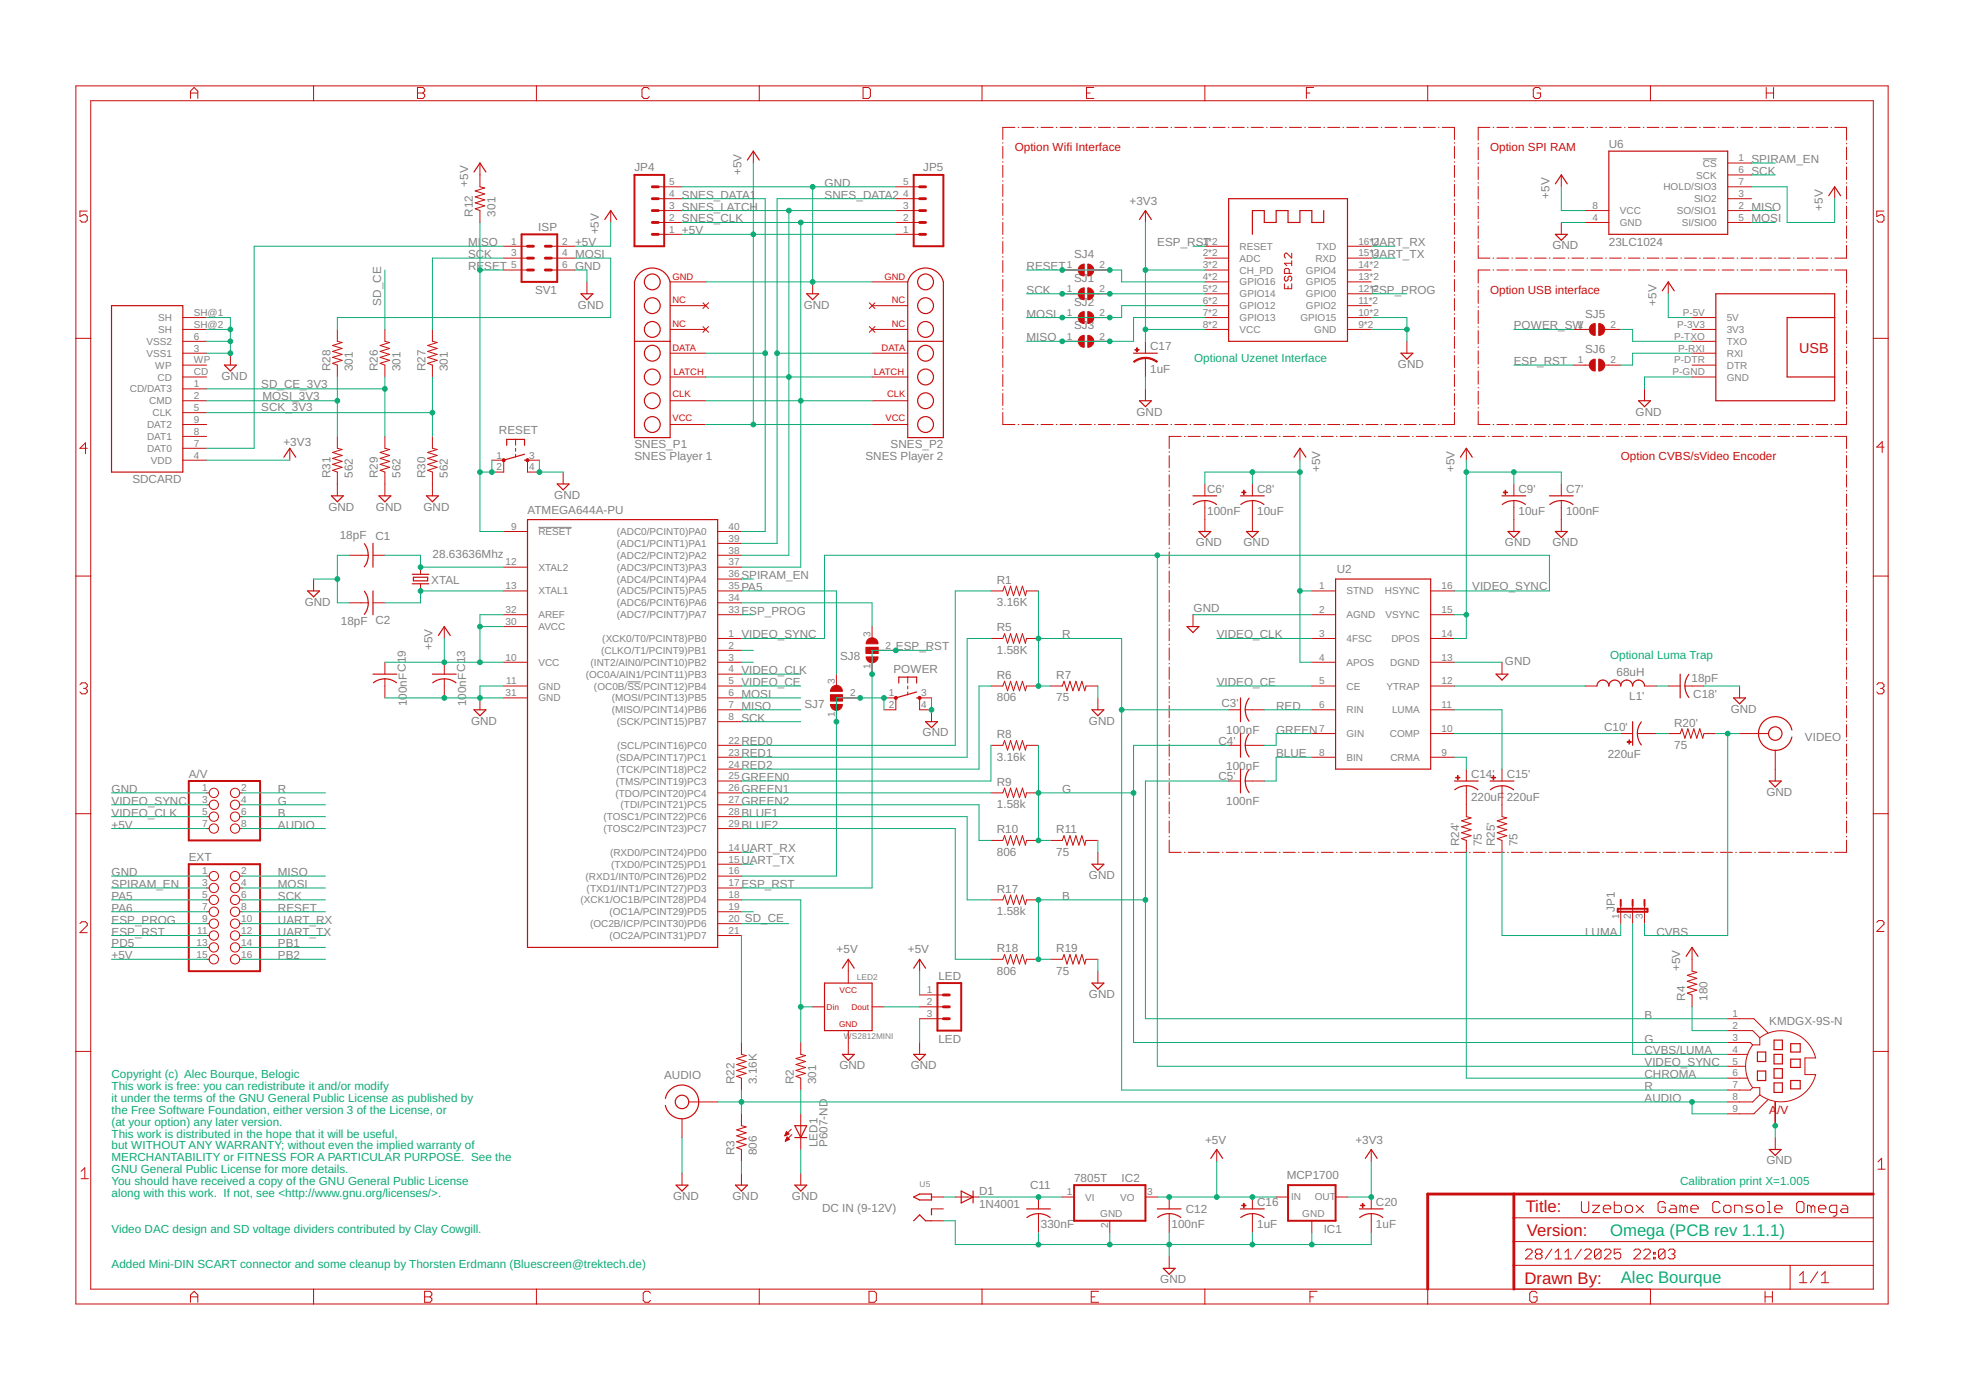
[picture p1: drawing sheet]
<svg xmlns="http://www.w3.org/2000/svg" width="420mm" height="297mm" viewBox="0 0 420 297" stroke-linecap="round" stroke-linejoin="round" font-family="sans-serif">
<defs><g id="words">
<g font-size="3.6" fill="#c90d0c">
<text x="326.1" y="259.1">Title:</text>
<text x="326.3" y="264.2">Version:</text>
<text x="325.8" y="274.3">Drawn By:</text>
</g>
<g font-size="3.6" fill="#0dab76">
<text x="344.1" y="264.2">Omega (PCB rev 1.1.1)</text>
<text x="346.4" y="274.1">Alec Bourque</text>
</g>
<text font-size="3.1" fill="#c90d0c" x="384.5" y="75.5">USB</text>
<g font-size="2.5" fill="#c90d0c">
<text x="216.9" y="32.3">Option Wifi Interface</text>
<text x="318.4" y="32.3">Option SPI RAM</text>
<text x="318.4" y="62.8">Option USB interface</text>
<text x="346.4" y="98.3">Option CVBS/sVideo Encoder</text>
<text x="378.1" y="238">A</text>
<text x="379.8" y="238">/V</text>
</g>
<g font-size="2.5" fill="#808080">
<text x="343.8" y="31.5">U6</text>
<text x="374.3" y="34.8">SPIRAM_EN</text>
<text x="100" y="39.9" transform="rotate(-90 100 39.9)">+5V</text>
<text x="135.6" y="36.6">JP4</text>
<text x="158.4" y="37.4" transform="rotate(-90 158.4 37.4)">+5V</text>
<text x="176.2" y="39.9">GND</text>
<text x="197.3" y="36.6">JP5</text>
<text x="374.3" y="37.4">SCK</text>
<text x="101.1" y="46.3" transform="rotate(-90 101.1 46.3)">R12</text>
<text x="105.9" y="46.3" transform="rotate(-90 105.9 46.3)">301</text>
<text x="145.7" y="47.5">SNES_CLK</text>
<text x="145.7" y="45">SNES_LATCH</text>
<text x="145.7" y="42.5">SNES_DATA1</text>
<text x="176.2" y="42.5">SNES_DATA2</text>
<text x="241.4" y="43.7">+3V3</text>
<text x="331.1" y="42.5" transform="rotate(-90 331.1 42.5)">+5V</text>
<text x="374.3" y="47.5">MOSI</text>
<text x="374.3" y="45">MISO</text>
<text x="389.6" y="45" transform="rotate(-90 389.6 45)">+5V</text>
<text x="100" y="52.6">MI</text>
<text x="102.8" y="52.6">SO</text>
<text x="115" y="49.3">ISP</text>
<text x="122.9" y="52.6">+5V</text>
<text x="128" y="50.1" transform="rotate(-90 128 50.1)">+5V</text>
<text x="145.7" y="50.1">+5V</text>
<text x="247.3" y="52.6">ESP_RST</text>
<text x="293" y="52.6">UART_RX</text>
<text x="331.8" y="53.3">GND</text>
<text x="343.8" y="52.6">23LC1024</text>
<text x="100" y="55.2">SCK</text>
<text x="100" y="57.7">RESET</text>
<text x="122.9" y="57.7">GND</text>
<text x="122.9" y="55.2">MOSI</text>
<text x="219.4" y="57.7">RESET</text>
<text x="229.6" y="55.2">SJ4</text>
<text x="293" y="55.2">UART_TX</text>
<text x="81.5" y="65.3" transform="rotate(-90 81.5 65.3)">SD_CE</text>
<text x="114.3" y="62.8">SV1</text>
<text x="123.5" y="66">GND</text>
<text x="171.8" y="66">GND</text>
<text x="219.4" y="62.8">SCK</text>
<text x="229.6" y="60.2">SJ1</text>
<text x="229.6" y="65.3">SJ2</text>
<text x="293" y="62.8">ESP_PROG</text>
<text x="354" y="65.3" transform="rotate(-90 354 65.3)">+5V</text>
<text x="219.4" y="67.9">MOSI</text>
<text x="229.6" y="70.4">SJ3</text>
<text x="323.5" y="70.4">POWER_SW</text>
<text x="338.8" y="67.9">SJ5</text>
<text x="219.4" y="72.9">MISO</text>
<text x="245.8" y="74.8">C17</text>
<text x="338.8" y="75.5">SJ6</text>
<text x="47.3" y="81.2">GND</text>
<text x="55.8" y="82.8">SD_CE_3V3</text>
<text x="70.6" y="79.3" transform="rotate(-90 70.6 79.3)">R28</text>
<text x="75.4" y="79.3" transform="rotate(-90 75.4 79.3)">301</text>
<text x="80.8" y="79.3" transform="rotate(-90 80.8 79.3)">R26</text>
<text x="85.6" y="79.3" transform="rotate(-90 85.6 79.3)">301</text>
<text x="90.9" y="79.3" transform="rotate(-90 90.9 79.3)">R27</text>
<text x="95.7" y="79.3" transform="rotate(-90 95.7 79.3)">301</text>
<text x="245.8" y="79.7">1uF</text>
<text x="298.8" y="78.7">GND</text>
<text x="323.5" y="78">ESP_RST</text>
<text x="55.8" y="87.9">SCK_3V3</text>
<text x="56.1" y="85.4">MOSI_3V3</text>
<text x="242.9" y="88.8">GND</text>
<text x="349.6" y="88.8">GND</text>
<text x="60.6" y="95.3">+3V3</text>
<text x="106.6" y="92.8">RESET</text>
<text x="135.6" y="95.8">SNES_P1</text>
<text x="190.3" y="95.8">SNES_P2</text>
<text x="135.6" y="98.3">SNES Player 1</text>
<text x="185" y="98.3">SNES Player 2</text>
<text x="282.1" y="100.9" transform="rotate(-90 282.1 100.9)">+5V</text>
<text x="310.8" y="100.9" transform="rotate(-90 310.8 100.9)">+5V</text>
<text x="28.3" y="103.2">SDCARD</text>
<text x="70.6" y="102.1" transform="rotate(-90 70.6 102.1)">R31</text>
<text x="75.4" y="102.1" transform="rotate(-90 75.4 102.1)">562</text>
<text x="80.8" y="102.1" transform="rotate(-90 80.8 102.1)">R29</text>
<text x="85.6" y="102.1" transform="rotate(-90 85.6 102.1)">562</text>
<text x="90.9" y="102.1" transform="rotate(-90 90.9 102.1)">R30</text>
<text x="95.7" y="102.1" transform="rotate(-90 95.7 102.1)">562</text>
<text x="118.4" y="106.6">GND</text>
<text x="258" y="105.3">C6'</text>
<text x="268.7" y="105.3">C8'</text>
<text x="324.5" y="105.3">C9'</text>
<text x="334.7" y="105.3">C7'</text>
<text x="70.2" y="109.1">GND</text>
<text x="80.3" y="109.1">GND</text>
<text x="90.5" y="109.1">GND</text>
<text x="112.7" y="109.8">ATMEGA644A-PU</text>
<text x="258" y="110.1">100nF</text>
<text x="268.7" y="110.1">10uF</text>
<text x="324.5" y="110.1">10uF</text>
<text x="334.7" y="110.1">100nF</text>
<text x="72.6" y="115.2">18pF</text>
<text x="80.2" y="115.5">C1</text>
<text x="92.5" y="119.2">28.63636Mhz</text>
<text x="255.6" y="116.8">GND</text>
<text x="265.7" y="116.8">GND</text>
<text x="321.6" y="116.8">GND</text>
<text x="331.8" y="116.8">GND</text>
<text x="92.2" y="124.8">XTAL</text>
<text x="158.4" y="123.7">SPIRAM_EN</text>
<text x="213" y="124.8">R1</text>
<text x="285.7" y="122.5">U2</text>
<text x="65.1" y="129.4">GND</text>
<text x="158.4" y="126.3">PA5</text>
<text x="158.4" y="131.4">ESP_PROG</text>
<text x="213" y="129.6">3.16K</text>
<text x="255.1" y="130.7">GND</text>
<text x="314.6" y="126">VIDEO_SYNC</text>
<text x="72.9" y="133.5">18pF C2</text>
<text x="158.4" y="136.4">VIDEO_SYNC</text>
<text x="213" y="134.9">R5</text>
<text x="227" y="136.4">R</text>
<text x="260" y="136.4">VIDEO_CLK</text>
<text x="92.4" y="139" transform="rotate(-90 92.4 139)">+5V</text>
<text x="179.5" y="141.1">SJ8</text>
<text x="191" y="143.8">POWER</text>
<text x="191.5" y="139">ESP_RST</text>
<text x="213" y="139.7">1.58K</text>
<text x="321.6" y="142.1">GND</text>
<text x="158.4" y="146.6">VIDEO_CE</text>
<text x="158.4" y="144.1">VIDEO_CLK</text>
<text x="158.4" y="149.1">MOSI</text>
<text x="213" y="149.9">806</text>
<text x="213" y="145.1">R6</text>
<text x="225.7" y="149.9">75</text>
<text x="225.7" y="145.1">R7</text>
<text x="260" y="146.6">VIDEO_CE</text>
<text x="345.5" y="144.6">68uH</text>
<text x="348.2" y="149.6">L1'</text>
<text x="361.5" y="145.7">18pF</text>
<text x="361.9" y="149.3">C18'</text>
<text x="87" y="150.9" transform="rotate(-90 87 150.9)">100nFC19</text>
<text x="99.7" y="150.9" transform="rotate(-90 99.7 150.9)">100nFC13</text>
<text x="100.7" y="154.8">GND</text>
<text x="158.4" y="151.7">MISO</text>
<text x="158.4" y="154.2">SCK</text>
<text x="171.9" y="151.3">SJ7</text>
<text x="232.7" y="154.8">GND</text>
<text x="261" y="151">C3'</text>
<text x="272.7" y="151.7">RED</text>
<text x="357.8" y="155.3">R20'</text>
<text x="369.9" y="152.3">GND</text>
<text x="158.4" y="161.8">RED1</text>
<text x="158.4" y="159.3">RED0</text>
<text x="197.2" y="157.4">GND</text>
<text x="213" y="157.8">R8</text>
<text x="260.4" y="159.2">C4'</text>
<text x="262.1" y="156.9">100nF</text>
<text x="272.7" y="156.7">GREEN</text>
<text x="272.7" y="161.8">BLUE</text>
<text x="342.8" y="156.1">C10'</text>
<text x="343.6" y="162">220uF</text>
<text x="357.8" y="160.1">75</text>
<text x="385.7" y="158.3">VIDEO</text>
<text x="40.4" y="166.3">A/V</text>
<text x="158.4" y="166.9">GREEN0</text>
<text x="158.4" y="164.4">RED2</text>
<text x="213" y="162.6">3.16k</text>
<text x="213" y="167.9">R9</text>
<text x="260.4" y="166.8">C5'</text>
<text x="262.1" y="164.5">100nF</text>
<text x="314.4" y="166.3">C14'</text>
<text x="322" y="166.3">C15'</text>
<text x="23.8" y="169.4">GND</text>
<text x="23.8" y="172">VIDEO_SYNC</text>
<text x="59.4" y="172">G</text>
<text x="59.4" y="169.4">R</text>
<text x="158.4" y="172">GREEN2</text>
<text x="158.4" y="169.4">GREEN1</text>
<text x="213" y="172.7">1.58k</text>
<text x="227" y="169.4">G</text>
<text x="262.1" y="172.1">100nF</text>
<text x="314.4" y="171.1">220uF</text>
<text x="322" y="171.1">220uF</text>
<text x="377.5" y="170.1">GND</text>
<text x="23.8" y="174.5">VIDEO_CLK</text>
<text x="23.8" y="177.1">+5V</text>
<text x="59.4" y="174.5">B</text>
<text x="59.4" y="177.1">AUDIO</text>
<text x="158.4" y="177.1">BLUE2</text>
<text x="158.4" y="174.5">BLUE1</text>
<text x="213" y="178.1">R10</text>
<text x="225.7" y="178.1">R11</text>
<text x="40.4" y="184.1">EXT</text>
<text x="158.4" y="182.1">UART_RX</text>
<text x="158.4" y="184.7">UART_TX</text>
<text x="213" y="182.9">806</text>
<text x="225.7" y="182.9">75</text>
<text x="311.9" y="180.9" transform="rotate(-90 311.9 180.9)">R24'</text>
<text x="316.7" y="180.9" transform="rotate(-90 316.7 180.9)">75</text>
<text x="319.5" y="180.9" transform="rotate(-90 319.5 180.9)">R25'</text>
<text x="324.3" y="180.9" transform="rotate(-90 324.3 180.9)">75</text>
<text x="23.8" y="187.2">GND</text>
<text x="23.8" y="189.8">SPIRAM_EN</text>
<text x="59.4" y="189.8">MOSI</text>
<text x="59.4" y="187.2">MISO</text>
<text x="158.4" y="189.8">ESP_RST</text>
<text x="213" y="190.8">R17</text>
<text x="232.7" y="187.9">GND</text>
<text x="23.8" y="192.3">PA5</text>
<text x="23.8" y="194.8">PA6</text>
<text x="23.8" y="197.4">ESP_PROG</text>
<text x="59.4" y="192.3">SCK</text>
<text x="59.4" y="194.8">RESET</text>
<text x="59.4" y="197.4">UART_RX</text>
<text x="159.2" y="197.1">SD_CE</text>
<text x="213" y="195.6">1.58k</text>
<text x="227" y="192.3">B</text>
<text x="345.1" y="194.8" transform="rotate(-90 345.1 194.8)">JP1</text>
<text x="23.8" y="199.9">ESP_RST</text>
<text x="23.8" y="202.5">PD5</text>
<text x="59.4" y="202.5">PB1</text>
<text x="59.4" y="199.9">UART_TX</text>
<text x="178.8" y="203.7">+5V</text>
<text x="194" y="203.7">+5V</text>
<text x="213" y="203.5">R18</text>
<text x="225.7" y="203.5">R19</text>
<text x="338.8" y="199.9">LUMA</text>
<text x="354" y="199.9">CVBS</text>
<text x="23.8" y="205">+5V</text>
<text x="59.4" y="205">PB2</text>
<text x="200.6" y="209.3">LED</text>
<text x="213" y="208.3">806</text>
<text x="225.7" y="208.3">75</text>
<text x="359.1" y="207.5" transform="rotate(-90 359.1 207.5)">+5V</text>
<text x="232.7" y="213.3">GND</text>
<text x="360.1" y="213.9" transform="rotate(-90 360.1 213.9)">R4</text>
<text x="364.9" y="213.9" transform="rotate(-90 364.9 213.9)">180</text>
<text x="351.5" y="217.7">B</text>
<text x="378.1" y="219">KMDGX-9S-N</text>
<text x="200.6" y="222.8">LED</text>
<text x="351.5" y="222.8">G</text>
<text x="351.5" y="227.9">VIDEO_SYNC</text>
<text x="351.5" y="225.3">CVBS/LUMA</text>
<text x="141.9" y="230.7">AUDIO</text>
<text x="156.9" y="231.7" transform="rotate(-90 156.9 231.7)">R22</text>
<text x="161.7" y="231.7" transform="rotate(-90 161.7 231.7)">3.16K</text>
<text x="169.6" y="231.7" transform="rotate(-90 169.6 231.7)">R2</text>
<text x="174.4" y="231.7" transform="rotate(-90 174.4 231.7)">301</text>
<text x="179.4" y="228.5">GND</text>
<text x="194.6" y="228.5">GND</text>
<text x="351.5" y="232.9">R</text>
<text x="351.5" y="230.4">CHROMA</text>
<text x="351.5" y="235.5">AUDIO</text>
<text x="174.7" y="245.1" transform="rotate(-90 174.7 245.1)">LED1</text>
<text x="176.9" y="245.1" transform="rotate(-90 176.9 245.1)">P607-ND</text>
<text x="257.5" y="244.4">+5V</text>
<text x="289.7" y="244.4">+3V3</text>
<text x="156.9" y="246.9" transform="rotate(-90 156.9 246.9)">R3</text>
<text x="161.7" y="246.9" transform="rotate(-90 161.7 246.9)">806</text>
<text x="275" y="252">MCP1700</text>
<text x="377.5" y="248.8">GND</text>
<text x="143.8" y="256.4">GND</text>
<text x="156.5" y="256.4">GND</text>
<text x="169.2" y="256.4">GND</text>
<text x="209.2" y="255.3">D1</text>
<text x="220.2" y="254.1">C11</text>
<text x="229.6" y="252.6">7805T</text>
<text x="239.7" y="252.6">IC2</text>
<text x="268.7" y="257.7">C16</text>
<text x="294.1" y="257.7">C20</text>
<text x="175.7" y="259.1">DC IN (9-12V)</text>
<text x="209.2" y="258.1">1N4001</text>
<text x="222.4" y="262.5">330nF</text>
<text x="250.4" y="262.5">100nF</text>
<text x="253.4" y="259.2">C12</text>
<text x="268.7" y="262.5">1uF</text>
<text x="282.9" y="263.4">IC1</text>
<text x="294.1" y="262.5">1uF</text>
<text x="248" y="274.2">GND</text>
</g>
<g font-size="2.5" fill="#0dab76">
<text x="255.2" y="77.3">Optional Uzenet Interface</text>
<text x="344.1" y="140.8">Optional Luma Trap</text>
<text x="23.8" y="230.4">Copyright (c) Alec Bourque, Belogic</text>
<text x="23.8" y="232.9">This work is free: you can redistribute it and/or modify</text>
<text x="23.8" y="235.5">it under the terms of the GNU General Public License as published by</text>
<text x="23.8" y="238">the Free Software Foundation, either version 3 of the License, or</text>
<text x="23.8" y="240.6">(at your option) any later version.</text>
<text x="23.8" y="243.1">This work is distributed in the hope that it will be useful,</text>
<text x="23.8" y="245.6">but WITHOUT ANY WARRANTY; without even the implied warranty of</text>
<text x="23.8" y="248.2">MERCHANTABILITY or FITNESS FOR A PARTICULAR PURPOSE. See the</text>
<text x="23.8" y="250.7">GNU General Public License for more details.</text>
<text x="23.8" y="253.3">You should have received a copy of the GNU General Public License</text>
<text x="23.8" y="255.8">along with this work. If not, see &lt;http://www.gnu.org/licenses/&gt;.</text>
<text x="359.1" y="253.3">Calibration print X=1.005</text>
<text x="23.8" y="263.4">Video DAC design and SD voltage dividers contributed by Clay Cowgill.</text>
<text x="23.8" y="271">Added Mini-DIN SCART connector and some cleanup by Thorsten Erdmann (Bluescreen@trektech.de)</text>
</g>
<g font-size="2.1" fill="#808080">
<text x="363.9" y="35.6">CS</text>
<text x="371.6" y="34.5">1</text>
<text x="143" y="39.6">5</text>
<text x="193" y="39.6">5</text>
<text x="355.5" y="40.7">HOLD/SIO3</text>
<text x="362.5" y="38.2">SCK</text>
<text x="371.6" y="37">6</text>
<text x="371.6" y="39.6">7</text>
<text x="143" y="47.2">2</text>
<text x="143" y="44.7">3</text>
<text x="143" y="42.1">4</text>
<text x="193" y="47.2">2</text>
<text x="193" y="44.7">3</text>
<text x="193" y="42.1">4</text>
<text x="340.3" y="44.7">8</text>
<text x="340.3" y="47.2">4</text>
<text x="346.2" y="45.8">VCC</text>
<text x="358.3" y="45.8">SO/SIO1</text>
<text x="362" y="43.2">SIO2</text>
<text x="371.6" y="42.1">3</text>
<text x="371.6" y="44.7">2</text>
<text x="371.6" y="47.2">5</text>
<text x="109.2" y="52.3">1</text>
<text x="120.1" y="52.3">2</text>
<text x="143" y="49.7">1</text>
<text x="193" y="49.7">1</text>
<text x="257" y="52.3">1*2</text>
<text x="264.9" y="53.4">RESET</text>
<text x="281.4" y="53.4">TXD</text>
<text x="290.3" y="52.3">16*2</text>
<text x="346.2" y="48.3">GND</text>
<text x="359.4" y="48.3">SI/SIO0</text>
<text x="109.2" y="54.8">3</text>
<text x="109.2" y="57.4">5</text>
<text x="120.1" y="54.8">4</text>
<text x="120.1" y="57.4">6</text>
<text x="228" y="57.4">1</text>
<text x="235" y="57.4">2</text>
<text x="257" y="54.8">2*2</text>
<text x="257" y="57.4">3*2</text>
<text x="257" y="59.9">4*2</text>
<text x="264.9" y="55.9">ADC</text>
<text x="264.9" y="58.5">CH_PD</text>
<text x="279.1" y="58.5">GPIO4</text>
<text x="281.1" y="55.9">RXD</text>
<text x="290.3" y="57.4">14*2</text>
<text x="290.3" y="59.9">13*2</text>
<text x="290.3" y="54.8">15*2</text>
<text x="228" y="62.4">1</text>
<text x="235" y="62.4">2</text>
<text x="257" y="65">6*2</text>
<text x="257" y="62.4">5*2</text>
<text x="264.9" y="63.5">GPIO14</text>
<text x="264.9" y="61">GPIO16</text>
<text x="279.1" y="63.5">GPIO0</text>
<text x="279.1" y="61">GPIO5</text>
<text x="290.3" y="62.4">12*2</text>
<text x="290.3" y="65">11*2</text>
<text x="33.8" y="68.6">SH</text>
<text x="33.8" y="71.2">SH</text>
<text x="41.4" y="67.5">SH@1</text>
<text x="41.4" y="70">SH@2</text>
<text x="228" y="67.5">1</text>
<text x="235" y="67.5">2</text>
<text x="257" y="67.5">7*2</text>
<text x="257" y="70">8*2</text>
<text x="264.9" y="66.1">GPIO12</text>
<text x="264.9" y="68.6">GPIO13</text>
<text x="264.9" y="71.2">VCC</text>
<text x="277.9" y="68.6">GPIO15</text>
<text x="279.1" y="66.1">GPIO2</text>
<text x="280.9" y="71.2">GND</text>
<text x="290.3" y="70">9*2</text>
<text x="290.3" y="67.5">10*2</text>
<text x="337.2" y="70">1</text>
<text x="344.2" y="70">2</text>
<text x="358.4" y="70">P-3V3</text>
<text x="359.6" y="67.5">P-5V</text>
<text x="369" y="71.2">3V3</text>
<text x="369" y="68.6">5V</text>
<text x="31.3" y="76.2">VSS1</text>
<text x="31.3" y="73.7">VSS2</text>
<text x="41.4" y="75.1">3</text>
<text x="41.4" y="72.6">6</text>
<text x="41.4" y="77.7">WP</text>
<text x="228" y="72.6">1</text>
<text x="235" y="72.6">2</text>
<text x="337.2" y="77.7">1</text>
<text x="344.2" y="77.7">2</text>
<text x="357.8" y="77.7">P-DTR</text>
<text x="357.8" y="72.6">P-TXO</text>
<text x="358.7" y="75.1">P-RXI</text>
<text x="369" y="76.2">RXI</text>
<text x="369" y="73.7">TXO</text>
<text x="27.7" y="83.9">CD/DAT3</text>
<text x="33.2" y="78.8">WP</text>
<text x="33.7" y="81.3">CD</text>
<text x="41.4" y="82.7">1</text>
<text x="41.4" y="80.2">CD</text>
<text x="357.5" y="80.2">P-GND</text>
<text x="369" y="81.3">GND</text>
<text x="369" y="78.8">DTR</text>
<text x="31.9" y="86.4">CMD</text>
<text x="32.6" y="88.9">CLK</text>
<text x="41.4" y="85.3">2</text>
<text x="41.4" y="87.8">5</text>
<text x="31.4" y="94">DAT1</text>
<text x="31.4" y="91.5">DAT2</text>
<text x="41.4" y="95.4">7</text>
<text x="41.4" y="92.9">8</text>
<text x="41.4" y="90.4">9</text>
<text x="31.4" y="96.6">DAT0</text>
<text x="32.2" y="99.1">VDD</text>
<text x="41.4" y="98">4</text>
<text x="106.1" y="98">1</text>
<text x="106.1" y="100.5">2</text>
<text x="113.1" y="98">3</text>
<text x="113.1" y="100.5">4</text>
<text x="109.2" y="113.2">9</text>
<text x="155.7" y="113.2">40</text>
<text x="115.1" y="114.3">RESET</text>
<text x="131.8" y="119.4">(ADC2/PCINT2)PA2</text>
<text x="131.8" y="116.9">(ADC1/PCINT1)PA1</text>
<text x="131.8" y="114.3">(ADC0/PCINT0)PA0</text>
<text x="155.7" y="118.3">38</text>
<text x="155.7" y="115.8">39</text>
<text x="108" y="120.8">12</text>
<text x="108" y="125.9">13</text>
<text x="115.1" y="122">XTAL2</text>
<text x="131.8" y="124.5">(ADC4/PCINT4)PA4</text>
<text x="131.8" y="122">(ADC3/PCINT3)PA3</text>
<text x="155.7" y="125.9">35</text>
<text x="155.7" y="123.4">36</text>
<text x="155.7" y="120.8">37</text>
<text x="281.9" y="125.9">1</text>
<text x="308.1" y="125.9">16</text>
<text x="108" y="131">32</text>
<text x="115.1" y="127">XTAL1</text>
<text x="131.8" y="129.6">(ADC6/PCINT6)PA6</text>
<text x="131.8" y="127">(ADC5/PCINT5)PA5</text>
<text x="155.7" y="131">33</text>
<text x="155.7" y="128.5">34</text>
<text x="281.9" y="131">2</text>
<text x="287.8" y="127">STND</text>
<text x="296" y="127">HSYNC</text>
<text x="308.1" y="131">15</text>
<text x="108" y="133.5">30</text>
<text x="115.1" y="134.7">AVCC</text>
<text x="115.1" y="132.1">AREF</text>
<text x="128.7" y="137.2">(XCK0/T0/PCINT8)PB0</text>
<text x="131.8" y="132.1">(ADC7/PCINT7)PA7</text>
<text x="155.7" y="136.1">1</text>
<text x="186" y="136.1" transform="rotate(-90 186 136.1)">3</text>
<text x="281.9" y="136.1">3</text>
<text x="287.8" y="132.1">AGND</text>
<text x="287.8" y="137.2">4FSC</text>
<text x="296.1" y="132.1">VSYNC</text>
<text x="297.4" y="137.2">DPOS</text>
<text x="308.1" y="136.1">14</text>
<text x="108" y="141.2">10</text>
<text x="115.1" y="142.3">VCC</text>
<text x="126.2" y="142.3">(INT2/AIN0/PCINT10)PB2</text>
<text x="128.5" y="139.7">(CLKO/T1/PCINT9)PB1</text>
<text x="155.7" y="138.6">2</text>
<text x="155.7" y="141.2">3</text>
<text x="155.7" y="143.7">4</text>
<text x="186" y="143.1" transform="rotate(-90 186 143.1)">1</text>
<text x="189.3" y="138.6">2</text>
<text x="281.9" y="141.2">4</text>
<text x="287.8" y="142.3">APOS</text>
<text x="297.1" y="142.3">DGND</text>
<text x="308.1" y="141.2">13</text>
<text x="108" y="148.8">31</text>
<text x="108.2" y="146.2">11</text>
<text x="115.1" y="147.4">GND</text>
<text x="115.1" y="149.9">GND</text>
<text x="125.2" y="144.8">(OC0A/AIN1/PCINT11)PB3</text>
<text x="126.9" y="147.4">(OC0B/SS/PCINT12)PB4</text>
<text x="130.8" y="149.9">(MOSI/PCINT13)PB5</text>
<text x="155.7" y="146.2">5</text>
<text x="155.7" y="148.8">6</text>
<text x="178.4" y="146.2" transform="rotate(-90 178.4 146.2)">3</text>
<text x="181.7" y="148.8">2</text>
<text x="189.9" y="148.8">1</text>
<text x="196.9" y="148.8">3</text>
<text x="281.9" y="146.2">5</text>
<text x="287.8" y="147.4">CE</text>
<text x="296.3" y="147.4">YTRAP</text>
<text x="308.1" y="146.2">12</text>
<text x="130.8" y="152.4">(MISO/PCINT14)PB6</text>
<text x="131.8" y="155">(SCK/PCINT15)PB7</text>
<text x="155.7" y="151.3">7</text>
<text x="155.7" y="153.9">8</text>
<text x="178.4" y="153.2" transform="rotate(-90 178.4 153.2)">1</text>
<text x="189.9" y="151.3">2</text>
<text x="196.9" y="151.3">4</text>
<text x="281.9" y="151.3">6</text>
<text x="287.8" y="152.4">RIN</text>
<text x="297.5" y="152.4">LUMA</text>
<text x="308.1" y="151.3">11</text>
<text x="131.9" y="160.1">(SCL/PCINT16)PC0</text>
<text x="155.7" y="158.9">22</text>
<text x="155.7" y="161.5">23</text>
<text x="281.9" y="156.4">7</text>
<text x="281.9" y="161.5">8</text>
<text x="287.8" y="157.5">GIN</text>
<text x="297" y="157.5">COMP</text>
<text x="308.1" y="161.5">9</text>
<text x="308.1" y="156.4">10</text>
<text x="131.6" y="167.7">(TMS/PCINT19)PC3</text>
<text x="131.7" y="162.6">(SDA/PCINT17)PC1</text>
<text x="131.8" y="165.1">(TCK/PCINT18)PC2</text>
<text x="155.7" y="164">24</text>
<text x="155.7" y="166.6">25</text>
<text x="287.8" y="162.6">BIN</text>
<text x="297.1" y="162.6">CRMA</text>
<text x="43.2" y="169.1">1</text>
<text x="43.2" y="171.6">3</text>
<text x="51.6" y="169.1">2</text>
<text x="51.6" y="171.6">4</text>
<text x="131.5" y="170.2">(TDO/PCINT20)PC4</text>
<text x="132.6" y="172.7">(TDI/PCINT21)PC5</text>
<text x="155.7" y="169.1">26</text>
<text x="155.7" y="171.6">27</text>
<text x="43.2" y="174.2">5</text>
<text x="43.2" y="176.7">7</text>
<text x="51.6" y="174.2">6</text>
<text x="51.6" y="176.7">8</text>
<text x="129" y="175.3">(TOSC1/PCINT22)PC6</text>
<text x="129" y="177.8">(TOSC2/PCINT23)PC7</text>
<text x="155.7" y="174.2">28</text>
<text x="155.7" y="176.7">29</text>
<text x="130.4" y="182.9">(RXD0/PCINT24)PD0</text>
<text x="130.6" y="185.4">(TXD0/PCINT25)PD1</text>
<text x="155.7" y="181.8">14</text>
<text x="155.7" y="184.3">15</text>
<text x="43.2" y="186.9">1</text>
<text x="43.2" y="189.4">3</text>
<text x="43.2" y="191.9">5</text>
<text x="51.6" y="186.9">2</text>
<text x="51.6" y="189.4">4</text>
<text x="51.6" y="191.9">6</text>
<text x="125.1" y="188">(RXD1/INT0/PCINT26)PD2</text>
<text x="125.4" y="190.5">(TXD1/INT1/PCINT27)PD3</text>
<text x="155.7" y="186.9">16</text>
<text x="155.7" y="189.4">17</text>
<text x="155.7" y="191.9">18</text>
<text x="43.2" y="194.5">7</text>
<text x="43.2" y="197">9</text>
<text x="51.6" y="194.5">8</text>
<text x="51.6" y="197">10</text>
<text x="124.1" y="193.1">(XCK1/OC1B/PCINT28)PD4</text>
<text x="130.2" y="195.6">(OC1A/PCINT29)PD5</text>
<text x="155.7" y="194.5">19</text>
<text x="155.7" y="197">20</text>
<text x="346" y="196.4" transform="rotate(-90 346 196.4)">1</text>
<text x="348.6" y="196.4" transform="rotate(-90 348.6 196.4)">2</text>
<text x="351.1" y="196.4" transform="rotate(-90 351.1 196.4)">3</text>
<text x="42" y="202.1">13</text>
<text x="42.1" y="199.6">11</text>
<text x="51.6" y="199.6">12</text>
<text x="51.6" y="202.1">14</text>
<text x="126.1" y="198.1">(OC2B/ICP/PCINT30)PD6</text>
<text x="130.2" y="200.7">(OC2A/PCINT31)PD7</text>
<text x="155.7" y="199.6">21</text>
<text x="42" y="204.6">15</text>
<text x="51.6" y="204.6">16</text>
<text x="198.1" y="212.3">1</text>
<text x="198.1" y="214.8">2</text>
<text x="198.1" y="217.3">3</text>
<text x="370.2" y="217.3">1</text>
<text x="370.2" y="219.9">2</text>
<text x="370.2" y="222.4">3</text>
<text x="370.2" y="225">4</text>
<text x="370.2" y="227.5">5</text>
<text x="370.2" y="230">6</text>
<text x="370.2" y="232.6">7</text>
<text x="370.2" y="235.1">8</text>
<text x="370.2" y="237.7">9</text>
<text x="228" y="255.4">1</text>
<text x="231.9" y="256.6">VI</text>
<text x="239.4" y="256.6">VO</text>
<text x="245.1" y="255.4">3</text>
<text x="275.9" y="256.4">IN</text>
<text x="281" y="256.4">OUT</text>
<text x="235.1" y="260.1">GND</text>
<text x="236.8" y="262.4" transform="rotate(-90 236.8 262.4)">2</text>
<text x="278.3" y="260.1">GND</text>
</g>
<g font-size="2" fill="#c90d0c">
<text x="143.7" y="59.7">GND</text>
<text x="189" y="59.7">GND</text>
<text x="143.7" y="64.8">NC</text>
<text x="190.6" y="64.8">NC</text>
<text x="143.7" y="69.9">NC</text>
<text x="190.6" y="69.9">NC</text>
<text x="143.7" y="75">DATA</text>
<text x="188.4" y="75">DATA</text>
<text x="144" y="80.1">LATCH</text>
<text x="186.8" y="80.1">LATCH</text>
<text x="143.7" y="84.9">CLK</text>
<text x="143.7" y="90">VCC</text>
<text x="189.2" y="90">VCC</text>
<text x="189.6" y="84.9">CLK</text>
</g>
<g font-size="1.8" fill="#808080">
<text x="183.1" y="209.3">LED2</text>
<text x="180.3" y="222">WS2812MINI</text>
<text x="196.5" y="253.8">U5</text>
</g>
<g font-size="1.8" fill="#c90d0c">
<text x="176.7" y="215.9">Din</text>
<text x="179.4" y="212.1">VCC</text>
<text x="182" y="215.9">Dout</text>
<text x="179.3" y="219.5">GND</text>
</g>
</g></defs>
<path d="M363.9 34h3M115.1 112.7h7.1M134.1 145.7h2.8" fill="none" stroke="#808080" stroke-width=".21"/>
<g fill="none" stroke="#c90d0c" stroke-width=".21">
<path d="M16.2 18.4h387.3v260.3h-387.3zM40.7 19.9h1.6M67 18.4v3.1M89.2 19.9h1.2M89.2 18.7h1.2l.4 .4v.4l-.4 .4 .4 .4v.3l-.4 .4h-1.2zM114.6 18.4v3.1M138.8 19.1l-.4-.4h-.8l-.4 .4v1.5l.4 .4h.8l.4-.4M162.3 18.4v3.1M184.4 18.7h1.2l.4 .4v1.5l-.4 .4h-1.2zM209.9 18.4v3.1M232.2 19.9h.8M233.8 18.7h-1.6v2.3h1.6"/>
<path d="M257.5 18.4v3.1M279.2 19.9h.8M280.7 18.7h-1.5v2.3M305.1 18.4v3.1M329.2 19.1l-.3-.4h-.8l-.4 .4v1.5l.4 .4h.8l.3-.4v-.7h-.7M352.7 18.4v3.1M377.5 18.7v2.3M377.5 19.9h1.5M379 18.7v2.3M19.4 21.5h380.9v254h-380.9zM40.7 21v-1.5l.8-.8 .8 .8v1.5M102.6 34.8v5.1l1 .3-2 .6 2 .6-2 .7 2 .6-2 .6 2 .7-2 .6 1 .4v2.5"/>
<path d="M140.7 39.9h5.1M161 32.3v2.5M191.5 39.9h5M214.3 30.5v.1M214.3 31.3v2.5M214.3 34.5v.2M214.3 35.3v2.6M214.3 38.6v.1M214.3 39.4v2.6M216.9 27.2h-2.6v2.6M217.6 27.2h.1M218.4 27.2h2.6"/>
<path d="M221.7 27.2h.1M222.5 27.2h2.6M225.7 27.2h.2M226.6 27.2h2.6M229.8 27.2h.2M230.7 27.2h2.5M233.9 27.2h.2M234.7 27.2h2.6M238 27.2h.1M238.8 27.2h2.6M242.1 27.2h.1M242.9 27.2h2.6"/>
<path d="M246.2 27.2h.1M247 27.2h2.6M250.3 27.2h.1M251.1 27.2h2.6M254.3 27.2h.2M255.1 27.2h2.6M258.4 27.2h.2M259.2 27.2h2.6M262.5 27.2h.1M263.3 27.2h2.6M266.6 27.2h.1M267.4 27.2h2.6"/>
<path d="M270.7 27.2h.1M271.5 27.2h2.6M274.7 27.2h.2M275.6 27.2h2.6M278.8 27.2h.2M279.7 27.2h2.5M282.9 27.2h.2M283.7 27.2h2.6M287 27.2h.1M287.8 27.2h2.6M291.1 27.2h.1M291.9 27.2h2.6"/>
<path d="M295.2 27.2h.1M296 27.2h2.6M299.3 27.2h.1M300.1 27.2h2.6M303.3 27.2h.2M304.2 27.2h2.5M307.4 27.2h.2M308.3 27.2h2.5v2.6M310.8 30.5v.1M310.8 31.3v2.5M310.8 34.5v.2M310.8 35.3v2.6"/>
<path d="M310.8 38.6v.1M310.8 39.4v2.6M315.9 30.6v.2M315.9 31.4v2.7M315.9 34.8v.2M315.9 35.6v2.8M315.9 39v.2M315.9 39.8v2.7M318.4 27.2h-2.5v2.7M319.1 27.2h.1M319.9 27.2h2.5M323.1 27.2h.1"/>
<path d="M323.9 27.2h2.5M327.1 27.2h.2M327.9 27.2h2.6M331.1 27.2h.2M332 27.2h2.5M333.7 37.4v2.5M335.2 27.2h.1M336 27.2h2.5M339.2 27.2h.1M340 27.2h2.5M343.2 27.2h.1M344 27.2h2.5"/>
<path d="M347.2 27.2h.1M348 27.2h2.5M351.2 27.2h.1M352 27.2h2.5M355.2 27.2h.1M356 27.2h2.5M359.2 27.2h.1M360 27.2h2.5M363.2 27.2h.2M364 27.2h2.5M367.2 27.2h.2M368 27.2h2.6"/>
<path d="M369.2 39.9h5.1M369.2 37.4h5.1M369.2 34.8h5.1M371.2 27.2h.2M372.1 27.2h2.5M375.3 27.2h.1M376.1 27.2h2.5M379.3 27.2h.1M380.1 27.2h2.5M383.3 27.2h.1M384.1 27.2h2.5M387.3 27.2h.1"/>
<path d="M388.1 27.2h2.5M391.3 27.2h.1M392.1 39.9v2.6M392.1 27.2h2.5v2.7M394.6 30.6v.2M394.6 31.4v2.7M394.6 34.8v.2M394.6 35.6v2.8M394.6 39v.2M394.6 39.8v2.7M18.6 45.1h-1.5v1.2l.8-.4h.4l.3 .4v.8l-.3 .4h-.8l-.4-.4M107.7 57.7h5"/>
<path d="M107.7 55.2h5M107.7 52.6h5M117.8 57.7h5.1M117.8 55.2h5.1M117.8 52.6h5.1M130.5 45v2.5M140.7 50.1h5.1M140.7 47.5h5.1M140.7 45h5.1M140.7 42.5h5.1M191.5 50.1h5M191.5 47.5h5"/>
<path d="M191.5 45h5M191.5 42.5h5M214.3 42.7v.1M214.3 43.5v2.5M214.3 46.7v.2M214.3 47.5v2.6M214.3 50.8v.1M214.3 51.6v2.6M214.3 54.8v.2M214.3 55.7v2.5M214.3 58.9v.1M214.3 59.7v2.6"/>
<path d="M227 57.7h3.4M233.7 57.7h3.5M244.8 45v2.5M257.5 57.7h5.1M257.5 55.2h5.1M257.5 52.6h5.1M274.7 59l-.2 .3v.5l.2 .2h.3l.3-.2v-.5l.2-.3h.3l.3 .3v.5l-.3 .2M275.5 58.4v-.8l-.2-.2h-.6l-.2 .2v.8h1.6M276.1 54.1v1l-1.1-1h-.3l-.2 .3v.5l.2 .2M276.1 55.7v1.1M276.1 56.3h-1.6l.5 .5M288 57.7h5.1"/>
<path d="M288 55.2h5.1M288 52.6h5.1M310.8 42.7v.1M310.8 43.5v2.5M310.8 46.7v.2M310.8 47.5v2.6M310.8 50.8v.1M310.8 51.6v2.6M310.8 54.8v.2M310.8 55.7v2.5M310.8 58.9v.1M310.8 59.7v2.6"/>
<path d="M315.9 43.2v.2M315.9 44v2.8M315.9 47.4v.2M315.9 48.3v2.7M315.9 51.6v.2M315.9 52.5v2.7h2.5M318.4 57.7h-2.5v2.8M319.1 57.7h.1M319.1 55.2h.1M319.9 57.7h2.5M319.9 55.2h2.5M323.1 57.7h.1"/>
<path d="M323.1 55.2h.1M323.9 57.7h2.5M323.9 55.2h2.5M327.1 57.7h.2M327.1 55.2h.2M327.9 57.7h2.6M327.9 55.2h2.6M331.1 57.7h.2M331.1 55.2h.2M332 57.7h2.5M332 55.2h2.5M333.7 47.5v2.6"/>
<path d="M335.2 57.7h.1M335.2 55.2h.1M336 57.7h2.5M336 55.2h2.5M338.8 47.5h5M338.8 45h5M339.2 57.7h.1M339.2 55.2h.1M340 57.7h2.5M340 55.2h2.5M343.2 57.7h.1M343.2 55.2h.1"/>
<path d="M344 57.7h2.5M344 55.2h2.5M347.2 57.7h.1M347.2 55.2h.1M348 57.7h2.5M348 55.2h2.5M351.2 57.7h.1M351.2 55.2h.1M352 57.7h2.5M352 55.2h2.5M355.2 57.7h.1M355.2 55.2h.1"/>
<path d="M356 57.7h2.5M356 55.2h2.5M359.2 57.7h.1M359.2 55.2h.1M360 57.7h2.5M360 55.2h2.5M363.2 57.7h.2M363.2 55.2h.2M364 57.7h2.5M364 55.2h2.5M367.2 57.7h.2M367.2 55.2h.2"/>
<path d="M368 57.7h2.6M368 55.2h2.6M369.2 47.5h5.1M369.2 45h5.1M369.2 42.5h5.1M371.2 57.7h.2M371.2 55.2h.2M372.1 57.7h2.5M372.1 55.2h2.5M375.3 57.7h.1M375.3 55.2h.1M376.1 57.7h2.5"/>
<path d="M376.1 55.2h2.5M379.3 57.7h.1M379.3 55.2h.1M380.1 57.7h2.5M380.1 55.2h2.5M383.3 57.7h.1M383.3 55.2h.1M384.1 57.7h2.5M384.1 55.2h2.5M387.3 57.7h.1M387.3 55.2h.1M388.1 57.7h2.5"/>
<path d="M388.1 55.2h2.5M391.3 57.7h.1M391.3 55.2h.1M392.1 57.7h2.5v2.8M394.6 43.2v.2M394.6 44v2.8M394.6 47.4v.2M394.6 48.3v2.7M394.6 51.6v.2M394.6 52.5v2.7h-2.5M402.6 45.1h-1.5v1.2l.8-.4h.4l.3 .4v.8l-.3 .4h-.8l-.4-.4M16.2 72.3h3.2"/>
<path d="M39.1 70.4h5.1M39.1 75.5h5.1M39.1 72.9h5.1M39.1 78h5.1M39.1 67.9h5.1M49.2 75.5v2.5M72.1 70.4v2.5l1 .3-2 .6 2 .7-2 .6 2 .6-2 .7 2 .6-2 .6 1 .4v2.6M82.3 70.4v2.5l1 .3-2.1 .6 2.1 .7-2.1 .6 2.1 .6-2.1 .7 2.1 .6-2.1 .6 1.1 .4v2.6M92.4 70.4v2.5l1 .3-2 .6 2 .7-2 .6 2 .6-2 .7 2 .6-2 .6 1 .4v2.6M125.4 60.2v2.6M143.2 60.2h7.6M143.2 65.3h7.6"/>
<path d="M143.2 70.4h7.6M143.2 75.5h7.6M150.2 64.7l1.2 1.2M150.2 69.8l1.2 1.2M151.4 64.7l-1.2 1.2M151.4 69.8l-1.2 1.2M173.7 60.2v2.6M185.8 64.7l1.2 1.2M185.8 69.8l1.2 1.2M186.4 60.2h7.6M186.4 65.3h7.6M186.4 70.4h7.6"/>
<path d="M186.4 75.5h7.6M187 64.7l-1.2 1.2M187 69.8l-1.2 1.2M214.3 63v.1M214.3 63.8v2.6M214.3 67v.2M214.3 67.8v2.6M214.3 71.1v.1M214.3 71.9v2.6M214.3 75.2v.1M214.3 76v2.5M214.3 79.2v.2"/>
<path d="M227 72.9h3.4M227 67.9h3.4M227 62.8h3.4M233.7 72.9h3.5M233.7 67.9h3.5M233.7 62.8h3.5M244.8 72.9v2.6M244.8 76.5v4.1M257.5 60.2h5.1M257.5 65.3h5.1M257.5 70.4h5.1M257.5 67.9h5.1"/>
<path d="M257.5 62.8h5.1M274.5 60.6v1.1h1.6v-1.1M275.3 61.2v.5M288 60.2h5.1M288 65.3h5.1M288 70.4h5.1M288 67.9h5.1M288 62.8h5.1M300.7 72.9v2.6M310.8 63v.1M310.8 63.8v2.6M310.8 67v.2"/>
<path d="M310.8 67.8v2.6M310.8 71.1v.1M310.8 71.9v2.6M310.8 75.2v.1M310.8 76v2.5M310.8 79.2v.2M315.9 61.2v.1M315.9 62v2.8M315.9 65.5v.2M315.9 66.3v2.9M315.9 69.8v.2M315.9 70.7v2.8"/>
<path d="M315.9 74.1v.2M315.9 75v2.8M315.9 78.5v.1M315.9 79.3v2.8M336.2 70.4h3.4M336.2 78h3.4M342.9 70.4h3.5M342.9 78h3.5M356.5 60.2v2.6M361.6 70.4h5.1M361.6 75.5h5.1M361.6 72.9h5.1"/>
<path d="M361.6 78h5.1M361.6 67.9h5.1M394.6 61.2v.1M394.6 62v2.8M394.6 65.5v.2M394.6 66.3v2.9M394.6 69.8v.2M394.6 70.7v2.8M394.6 74.1v.2M394.6 75v2.8M394.6 78.5v.1M394.6 79.3v2.8"/>
<path d="M400.3 72.3h3.2M18.6 95.8h-1.5l1.2-1.2v2.4M39.1 93.3h5.1M39.1 90.7h5.1M39.1 80.6h5.1M39.1 85.6h5.1M39.1 98.3h5.1M39.1 95.8h5.1M39.1 83.1h5.1M39.1 88.2h5.1M61.9 95.8v2.5M72.1 93.3v2.5l1 .3-2 .6 2 .6-2 .7 2 .6-2 .6 2 .7-2 .6 1 .4v5.1"/>
<path d="M82.3 93.3v2.5l1 .3-2.1 .6 2.1 .6-2.1 .7 2.1 .6-2.1 .6 2.1 .7-2.1 .6 1.1 .4v5.1M92.4 93.3v2.5l1 .3-2 .6 2 .6-2 .7 2 .6-2 .6 2 .7-2 .6 1 .4v5.1M105.1 98.3h2.6v2.6h-2.6M110.2 93.9v1.3M110.2 95.8v.6M110.2 97.1v.6M115.3 98.3h-2.6v2.6h2.6M143.2 90.7h7.6M143.2 80.6h7.6M143.2 85.6h7.6M186.4 90.7h7.6M186.4 80.6h7.6"/>
<path d="M186.4 85.6h7.6M214.3 88.2v2.5h2.6M214.3 80v2.6M214.3 83.3v.1M214.3 84.1v2.6M214.3 87.3v.2M217.6 90.7h.1M218.4 90.7h2.6M221.7 90.7h.1M222.5 90.7h2.6M225.7 90.7h.2M226.6 90.7h2.6"/>
<path d="M229.8 90.7h.2M230.7 90.7h2.5M233.9 90.7h.2M234.7 90.7h2.6M238 90.7h.1M238.8 90.7h2.6M242.1 90.7h.1M242.9 90.7h2.6M244.8 83.1v2.5M246.2 90.7h.1M247 90.7h2.6M249.9 96.5v.2"/>
<path d="M249.9 97.4v2.6M250.3 90.7h.1M251.1 90.7h2.6M252.4 93.3h-2.5v2.6M253.1 93.3h.2M253.9 93.3h2.6M254.3 90.7h.2M255.1 90.7h2.6M257.2 93.3h.1M258 93.3h2.6M258.4 90.7h.2M259.2 90.7h2.6"/>
<path d="M261.2 93.3h.2M262.1 93.3h2.5M262.5 90.7h.1M263.3 90.7h2.6M265.3 93.3h.1M266.1 93.3h2.6M266.6 90.7h.1M267.4 90.7h2.6M269.4 93.3h.1M270.2 93.3h2.6M270.7 90.7h.1M271.5 90.7h2.6"/>
<path d="M273.4 93.3h.2M274.3 93.3h2.5M274.7 90.7h.2M275.6 90.7h2.6M277.5 93.3h.1M277.8 95.8v2.5M278.3 93.3h2.6M278.8 90.7h.2M279.7 90.7h2.5M281.6 93.3h.1M282.4 93.3h2.5M282.9 90.7h.2"/>
<path d="M283.7 90.7h2.6M285.6 93.3h.1M286.4 93.3h2.6M287 90.7h.1M287.8 90.7h2.6M289.7 93.3h.1M290.5 93.3h2.6M291.1 90.7h.1M291.9 90.7h2.6M293.8 93.3h.1M294.6 93.3h2.5M295.2 90.7h.1"/>
<path d="M296 90.7h2.6M297.8 93.3h.1M298.6 93.3h2.6M299.3 90.7h.1M300.1 90.7h2.6M301.9 93.3h.1M302.7 93.3h2.5M303.3 90.7h.2M304.2 90.7h2.5M305.9 93.3h.2M306.7 93.3h2.6M307.4 90.7h.2"/>
<path d="M310 93.3h.1M310.8 93.3h2.6M310.8 88.2v2.5h-2.5M310.8 80v2.6M310.8 83.3v.1M310.8 84.1v2.6M310.8 87.3v.2M313.4 95.8v2.5M314 93.3h.2M314.9 93.3h2.5M315.9 87.9v2.8h2.5M315.9 82.8v.1"/>
<path d="M315.9 83.6v2.8M315.9 87.1v.1M318.1 93.3h.2M318.9 93.3h2.6M319.1 90.7h.1M319.9 90.7h2.5M322.2 93.3h.1M323 93.3h2.6M323.1 90.7h.1M323.9 90.7h2.5M326.2 93.3h.2M327.1 93.3h2.5"/>
<path d="M327.1 90.7h.2M327.9 90.7h2.6M330.3 93.3h.2M331.1 93.3h2.6M331.1 90.7h.2M332 90.7h2.5M334.4 93.3h.1M335.2 90.7h.1M335.2 93.3h2.6M336 90.7h2.5M338.4 93.3h.2M339.2 90.7h.1"/>
<path d="M339.3 93.3h2.5M340 90.7h2.5M342.5 93.3h.1M343.2 90.7h.1M343.3 93.3h2.6M344 90.7h2.5M346.6 93.3h.1M347.2 90.7h.1M347.4 93.3h2.5M348 90.7h2.5M350.6 93.3h.2M351.2 90.7h.1"/>
<path d="M351.5 93.3h2.5M351.5 83.1v2.5M352 90.7h2.5M354.7 93.3h.1M355.2 90.7h.1M355.5 93.3h2.6M356 90.7h2.5M358.8 93.3h.1M359.2 90.7h.1M359.6 93.3h2.5M360 90.7h2.5M361.6 80.6h5.1"/>
<path d="M362.8 93.3h.1M363.2 90.7h.2M363.6 93.3h2.6M364 90.7h2.5M366.9 93.3h.1M367.2 90.7h.2M367.7 93.3h2.5M368 90.7h2.6M370.9 93.3h.2M371.2 90.7h.2M371.8 93.3h2.5M372.1 90.7h2.5"/>
<path d="M375 93.3h.1M375.3 90.7h.1M375.8 93.3h2.6M376.1 90.7h2.5M379.1 93.3h.1M379.3 90.7h.1M379.9 93.3h2.5M380.1 90.7h2.5M383.1 93.3h.2M383.3 90.7h.1M383.9 93.3h2.6M384.1 90.7h2.5"/>
<path d="M387.2 93.3h.1M387.3 90.7h.1M388 93.3h2.6M388.1 90.7h2.5M391.2 93.3h.2M391.3 90.7h.1M392.1 93.3h2.5v2.6M394.6 82.8v.1M394.6 83.6v2.8M394.6 87.1v.1M394.6 87.9v2.8h-2.5M394.6 96.5v.2"/>
<path d="M394.6 97.4v2.6M402.6 95.5h-1.5l1.2-1.1v2.3M74.6 118.7h4.1M79.7 118.7h2.6M107.7 113.6h5M120.4 100.9v2.5M153.4 113.6h5.1M153.4 118.7h5.1M153.4 116.1h5.1M249.9 100.7v.1M249.9 101.5v2.6M249.9 104.8v.1"/>
<path d="M249.9 105.6v2.6M249.9 108.9v.1M249.9 109.7v2.6M249.9 113v.1M249.9 113.8v2.6M249.9 117.1v.1M249.9 117.9v2.6M257.5 103.4v2.6M257.5 107v6.6M267.7 103.4v2.6M267.7 107v6.6M323.5 103.4v2.6"/>
<path d="M323.5 107v6.6M333.7 103.4v2.6M333.7 107v6.6M394.6 100.7v.1M394.6 101.5v2.6M394.6 104.8v.1M394.6 105.6v2.6M394.6 108.9v.1M394.6 109.7v2.6M394.6 113v.1M394.6 113.8v2.6M394.6 117.1v.1"/>
<path d="M394.6 117.9v2.6M16.2 123.1h3.2M67 123.7v2.6M74.6 128.8h4.1M79.7 128.8h2.6M89.9 121.2v1.5M89.9 124.8v1.5M95 133.9v2.5M107.7 126.3h5M107.7 131.4h5M107.7 121.2h5M107.7 133.9h5"/>
<path d="M153.4 126.3h5.1M153.4 131.4h5.1M153.4 136.4h5.1M153.4 139h5.1M153.4 121.2h5.1M153.4 128.8h5.1M153.4 123.7h5.1M185.1 138.3h2.5v1.3h-2.5zM186.4 133.9v2.5M187.6 139h3.9M211.8 126.3h2.5l.4-1 .6 2 .7-2 .6 2 .6-2 .7 2 .6-2 .6 2 .3-1h2.5M211.8 136.4h2.5l.4-1 .6 2.1 .7-2.1 .6 2.1 .6-2.1 .7 2.1 .6-2.1 .6 2.1 .3-1.1h2.5"/>
<path d="M249.9 121.2v.1M249.9 122v2.6M249.9 125.3v.2M249.9 126.1v2.6M249.9 129.4v.2M249.9 130.2v2.6M249.9 133.5v.2M249.9 134.3v2.6M249.9 137.6v.2M249.9 138.5v2.6M255 131.4v2.5M280.4 126.3h5"/>
<path d="M280.4 131.4h5M280.4 136.4h5M305.8 126.3h5M305.8 131.4h5M305.8 136.4h5M394.6 121.2v.1M394.6 122v2.6M394.6 125.3v.2M394.6 126.1v2.6M394.6 129.4v.2M394.6 130.2v2.6M394.6 133.5v.2"/>
<path d="M394.6 134.3v2.6M394.6 137.6v.2M394.6 138.5v2.6M400.3 123.1h3.2M17.1 146.3l.4-.4h.8l.3 .4v.4l-.3 .4M17.9 147.1h.4M18.3 147.1l.3 .4v.4l-.3 .4h-.8l-.4-.4M82.3 141.5v2.6M82.3 145.1v4M95 141.5v2.6M95 145.1v4M102.6 149.1v2.6"/>
<path d="M107.7 141.5h5M107.7 146.6h5M107.7 149.1h5M153.4 141.5h5.1M153.4 146.6h5.1M153.4 151.7h5.1M153.4 159.3h5.1M153.4 144.1h5.1M153.4 149.1h5.1M153.4 154.2h5.1M177.5 148.5h2.5v1.3h-2.5zM178.8 144.1v2.5"/>
<path d="M178.8 151.7v2.5M180 149.1h3.8M186.4 141.5v2.6M188.9 149.1h2.6v2.6h-2.6M194 144.7v1.3M194 146.6v.6M194 147.9v.6M199.1 149.1h-2.6v2.6h2.6v2.5M211.8 146.6h2.5l.4-1 .6 2 .7-2 .6 2 .6-2 .7 2 .6-2 .6 2 .3-1h2.5M211.8 159.3h2.5l.4-1 .6 2 .7-2 .6 2 .6-2 .7 2 .6-2 .6 2 .3-1h2.5M224.5 146.6h2.5l.4-1 .6 2 .7-2 .6 2 .6-2 .7 2 .6-2 .6 2 .3-1h2.5M234.6 149.1v2.6"/>
<path d="M249.9 141.8v.1M249.9 142.6v2.6M249.9 145.9v.1M249.9 146.7v2.6M249.9 150v.1M249.9 150.8v2.6M249.9 154.1v.1M249.9 154.9v2.6M249.9 158.2v.1M249.9 159v2.6M262.6 151.7h2.5M262.6 159.3h2.5"/>
<path d="M266.1 151.7h4.1M266.1 159.3h4.1M280.4 141.5h5M280.4 146.6h5M280.4 151.7h5M280.4 156.8h5M305.8 141.5h5M305.8 146.6h5M305.8 151.7h5M305.8 156.8h5M321 141.5v2.6M338.8 146.6h2.5"/>
<path d="M346.4 156.8h2.5M349.9 156.8h4.1M351.5 146.6h2.5M356.5 146.6h2.6M356.5 156.8h2.6l.4-1.1 .6 2.1 .6-2.1 .7 2.1 .6-2.1 .6 2.1 .7-2.1 .6 2.1 .3-1h2.5M360.1 146.6h4.1M371.8 156.8h6.1M371.8 146.6v2.5M394.6 141.8v.1M394.6 142.6v2.6M394.6 145.9v.1M394.6 146.7v2.6"/>
<path d="M394.6 150v.1M394.6 150.8v2.6M394.6 154.1v.1M394.6 154.9v2.6M394.6 158.2v.1M394.6 159v2.6M401.1 146.3l.4-.4h.8l.3 .4v.4l-.3 .4M401.9 147.1h.4M402.3 147.1l.3 .4v.4l-.3 .4h-.8l-.4-.4M16.2 173.9h3.2M44.2 169.4h.5M44.2 172h.5"/>
<path d="M44.2 174.5h.5M44.2 177.1h.5M51.2 169.4h.6M51.2 172h.6M51.2 174.5h.6M51.2 177.1h.6M153.4 161.8h5.1M153.4 169.4h5.1M153.4 164.4h5.1M153.4 166.9h5.1M153.4 172h5.1M153.4 174.5h5.1"/>
<path d="M153.4 177.1h5.1M211.8 179.6h2.5l.4-1 .6 2 .7-2 .6 2 .6-2 .7 2 .6-2 .6 2 .3-1h2.5M211.8 169.4h2.5l.4-1 .6 2.1 .7-2.1 .6 2.1 .6-2.1 .7 2.1 .6-2.1 .6 2.1 .3-1.1h2.5M224.5 179.6h2.5l.4-1 .6 2 .7-2 .6 2 .6-2 .7 2 .6-2 .6 2 .3-1h2.5M249.9 179.5v2.6h2.5M249.9 162.3v.1M249.9 163.1v2.6M249.9 166.4v.1M249.9 167.2v2.6M249.9 170.5v.1M249.9 171.3v2.6M249.9 174.6v.2"/>
<path d="M249.9 175.4v2.6M249.9 178.7v.2M262.6 166.9h2.5M266.1 166.9h4.1M280.4 161.8h5M305.8 161.8h5M313.4 167.9v6.6l1 .3-2 .6 2 .6-2 .7 2 .6-2 .6 2 .7-2 .6 1 .4v2.5h-2.6M313.4 164.4v2.5M321 164.4v2.5M321 167.9v6.6l1 .3-2 .6 2 .6-2 .7 2 .6-2 .6 2 .7-2 .6 1 .4v2.5M379.4 160.3v6.6M394.6 162.3v.1"/>
<path d="M394.6 163.1v2.6M394.6 166.4v.1M394.6 167.2v2.6M394.6 170.5v.1M394.6 171.3v2.6M394.6 174.6v.2M394.6 175.4v2.6M394.6 178.7v.2M394.6 179.5v2.6h-2.5M400.3 173.9h3.2M17.1 197.4l.4-.4h.8l.3 .4v.4l-1.5 1.5h1.5M44.2 192.3h.5"/>
<path d="M44.2 187.2h.5M44.2 189.8h.5M44.2 194.8h.5M44.2 197.4h.5M44.2 199.9h.5M51.2 192.3h.6M51.2 187.2h.6M51.2 189.8h.6M51.2 194.8h.6M51.2 197.4h.6M51.2 199.9h.6M153.4 182.1h5.1"/>
<path d="M153.4 192.3h5.1M153.4 184.7h5.1M153.4 187.2h5.1M153.4 189.8h5.1M153.4 194.8h5.1M153.4 197.4h5.1M153.4 199.9h5.1M211.8 192.3h2.5l.4-1 .6 2 .7-2 .6 2 .6-2 .7 2 .6-2 .6 2 .3-1h2.5M234.6 182.1v2.6M253.1 182.1h.2M253.9 182.1h2.6M257.2 182.1h.1"/>
<path d="M258 182.1h2.6M261.2 182.1h.2M262.1 182.1h2.5M265.3 182.1h.1M266.1 182.1h2.6M269.4 182.1h.1M270.2 182.1h2.6M273.4 182.1h.2M274.3 182.1h2.5M277.5 182.1h.1M278.3 182.1h2.6M281.6 182.1h.1"/>
<path d="M282.4 182.1h2.5M285.6 182.1h.1M286.4 182.1h2.6M289.7 182.1h.1M290.5 182.1h2.6M293.8 182.1h.1M294.6 182.1h2.5M297.8 182.1h.1M298.6 182.1h2.6M301.9 182.1h.1M302.7 182.1h2.5M305.9 182.1h.2"/>
<path d="M306.7 182.1h2.6M310 182.1h.1M314 182.1h.2M314.9 182.1h2.5M318.1 182.1h.2M318.9 182.1h2.6M322.2 182.1h.1M323 182.1h2.6M326.2 182.1h.2M327.1 182.1h2.5M330.3 182.1h.2M331.1 182.1h2.6"/>
<path d="M334.4 182.1h.1M335.2 182.1h2.6M338.4 182.1h.2M339.3 182.1h2.5M342.5 182.1h.1M343.3 182.1h2.6M346.4 193.6v3.8M346.6 182.1h.1M347.4 182.1h2.5M348.9 193.6v3.8M350.6 182.1h.2M351.5 182.1h2.5"/>
<path d="M351.5 193.6v3.8M354.7 182.1h.1M355.5 182.1h2.6M358.8 182.1h.1M359.6 182.1h2.5M362.8 182.1h.1M363.6 182.1h2.6M366.9 182.1h.1M367.7 182.1h2.5M370.9 182.1h.2M371.8 182.1h2.5M375 182.1h.1"/>
<path d="M375.8 182.1h2.6M379.1 182.1h.1M379.9 182.1h2.5M383.1 182.1h.2M383.9 182.1h2.6M387.2 182.1h.1M388 182.1h2.6M391.2 182.1h.2M401.1 197.1l.4-.4h.8l.3 .4v.4l-1.5 1.6h1.5M44.2 205h.5M44.2 202.5h.5M51.2 205h.6"/>
<path d="M51.2 202.5h.6M173.7 215.2h2.5M181.3 205v5.1M186.4 215.2h2.5M196.5 205v2.5M196.5 217.7h5.1M196.5 215.2h5.1M196.5 212.6h5.1M211.8 205h2.5l.4-1 .6 2 .7-2 .6 2 .6-2 .7 2 .6-2 .6 2 .3-1h2.5M224.5 205h2.5l.4-1 .6 2 .7-2 .6 2 .6-2 .7 2 .6-2 .6 2 .3-1h2.5M234.6 207.5v2.6M361.6 202.5v5l1 .3-2 .6 2 .7-2 .6 2 .6-2 .7 2 .6-2 .6 1 .4v2.6"/>
<path d="M369.2 217.7h5.6l3.1 3M16.2 224.7h3.2M145.8 239v4.1M147.3 235.5h6.1M158.5 222.8v2.5l1 .3-2.1 .6 2.1 .6-2.1 .7 2.1 .6-2.1 .6 2.1 .7-2.1 .6 1.1 .4v2.5M158.5 238v2.6l1 .2-2.1 .6 2.1 .7-2.1 .6 2.1 .7-2.1 .6 2.1 .6-2.1 .7 1.1 .3v2.6M171.1 222.8v2.5l1 .3-2 .6 2 .6-2 .7 2 .6-2 .6 2 .7-2 .6 1 .4v2.5M171.1 238v7.6M181.3 220.2v5.1M196.5 222.8v2.5M369.2 227.9h3.8M369.2 225.3h4.3"/>
<path d="M369.2 230.4h4.3M369.2 222.8h4.9l.5 .5M369.2 220.2h5.4l1.5 1.6M374.6 223.3a7.7 7.7 0 0 0 0 9.1M374.6 232.4h1.5v1.6M374.6 232.4l-.5 .5h-4.9M376.1 221.8a7.6 7.6 0 0 1 11.9 4.3h-2.3v3.5h2.3a7.6 7.6 0 0 1-11.9 4.4M376.1 234l-1.5 1.5h-5.4M376.1 221.8v1.5h-1.5M377.9 235l-3.1 3h-5.6M379.4 235.5v5.1M400.3 224.7h3.2"/>
<path d="M17.3 250.3l.8-.7v2.3M17.3 251.9h1.6M145.8 250.7v2.6M158.5 250.7v2.6M167.7 242.7h.1M167.8 242.6h.3M167.8 242.4h.6M167.9 242.3h.7M167.9 243.8h.1M167.9 242.2h.6M167.9 243.6h.4M168 242.1h.3"/>
<path d="M168 243.5h.6M168 242h.2M168 243.4h.7M168.1 241.8l-.4 .9M168.1 241.8l.5 .5-.9 .4M168.1 241.8h.1M168.1 243.3h.4M168.1 243.2h.3M168.2 243h.1M168.2 243l.5 .5-.9 .4zM169.1 241.3l-1.4 1.4M169.2 242.5l-1.4 1.4"/>
<path d="M171.1 250.7v2.6M199.1 255.8h2.5M199.1 258.3h2.5M204.2 255.8h5M221.9 255.8v2.5M221.9 259.4v4M227 255.8h2.6M244.8 255.8h2.5M249.9 255.8v2.5M249.9 259.4v4M260 245.6v2.6M267.7 255.8v2.5"/>
<path d="M267.7 259.4v4M272.7 255.8h2.6M285.4 255.8h2.6M293.1 245.6v2.6M293.1 255.8v2.5M293.1 259.4v4M338 256.8v1.9l.4 .4h.7l.4-.4v-1.9M340.3 257.6h1.6l-1.6 1.5h1.6M342.6 258.3h1.6v-.3l-.4-.4h-.8l-.4 .4v.7l.4 .4h.8M345 256.8v2.3h1.2l.3-.4v-.7l-.3-.4h-1.2M347.3 258l.4-.4h.8l.4 .4v.7l-.4 .4h-.8l-.4-.4zM349.7 257.6l1.5 1.5"/>
<path d="M351.2 257.6l-1.5 1.5M355.9 257.2l-.4-.4h-.8l-.3 .4v1.5l.3 .4h.8l.4-.4v-.7h-.8M357.1 257.6h.7l.4 .4v1.1h-1.1l-.4-.4 .4-.4h1.1M359.8 258l-.4-.4h-.4v1.5M359.8 258v1.1M359.8 258l.4-.4 .4 .4v1.1M361.4 258.3h1.5v-.3l-.4-.4h-.8l-.3 .4v.7l.3 .4h.8M367.6 257.2l-.4-.4h-.8l-.4 .4v1.5l.4 .4h.8l.4-.4M368.4 258l.4-.4h.7l.4 .4v.7l-.4 .4h-.7l-.4-.4zM370.7 259.1v-1.5h1.2l.4 .4v1.1M374.6 257.6h-1.2l-.4 .4 .4 .3h.8l.4 .4-.4 .4h-1.2M375.8 257.6h.8l.4 .4v.7l-.4 .4h-.8l-.4-.4v-.7z"/>
<path d="M377.7 259.1h.8M377.7 256.8h.4v2.3M379.3 258.3h1.6v-.3l-.5-.4h-.7l-.4 .4v.7l.4 .4h.7M379.4 243.1v2.5M384.3 256.8h.8l.4 .4v1.5l-.4 .4h-.8l-.3-.4v-1.5zM387.1 258l-.4-.4h-.4v1.5M387.1 258v1.1M387.1 258l.4-.4 .4 .4v1.1M388.6 258.3h1.6v-.3l-.4-.4h-.8l-.4 .4v.7l.4 .4h.8M392.5 259.1h-1.1l-.4-.4v-.7l.4-.4h1.1v1.9l-.3 .4h-.4M393.7 257.6h.8l.4 .4v1.1h-1.2l-.4-.4 .4-.4h1.2M401.3 248.3l.8-.8v2.4"/>
<path d="M401.3 249.9h1.6M40.7 278.3v-1.6l.8-.8 .8 .8v1.6M40.7 277.1h1.6M67 275.5v3.2M90.7 277.1h1.2M90.7 275.9h1.2l.4 .5v.3l-.4 .4 .4 .4v.4l-.4 .4h-1.2zM114.6 275.5v3.2M139 276.4l-.4-.5h-.7l-.4 .5v1.5l.4 .4h.7l.4-.4M162.3 275.5v3.2M185.7 275.9h1.2l.4 .5v1.5l-.4 .4h-1.2zM199.1 260.9h2.5M209.9 275.5v3.2"/>
<path d="M233.2 277.1h.8M234.8 275.9h-1.6v2.4h1.6M237.2 260.9v2.5M249.9 268.5v2.5M257.5 275.5v3.2M280 277.1h.7M280.4 260.9v2.5M281.5 275.9h-1.5v2.4M305.1 275.5v3.2M323.5 270.4h76.8M323.5 265.3h76.8M323.5 260.2h76.8"/>
<path d="M326 267.3l.4-.4h.7l.3 .4v.3l-1.4 1.4h1.4M328.5 276.4l-.4-.5h-.8l-.4 .5v1.5l.4 .4h.8l.4-.4v-.8h-.8M328.5 268l-.4 .3v.4l.4 .3h.7l.3-.3v-.4l-.3-.3M328.5 268l-.4-.4v-.3l.4-.4h.7l.3 .4v.3l-.3 .4M328.5 268h.7M331.6 266.9l-1.4 2.1M332.3 269h1.4M332.3 267.6l.7-.7v2.1M334.4 269h1.5M334.4 267.6l.8-.7v2.1M337.9 266.9l-1.4 2.1M338.6 267.3l.4-.4h.7l.4 .4v.3l-1.5 1.4h1.5"/>
<path d="M342.2 267.3v1.4l-.4 .3h-.7l-.3-.3M342.2 267.3l-.4-.4h-.7l-.3 .4v1.4M342.2 267.3l-1.4 1.4M342.9 267.3l.3-.4h.7l.4 .4v.3l-1.4 1.4h1.4M346.4 266.9h-1.4v1.1l.7-.4h.3l.4 .4v.7l-.4 .3h-.7l-.3-.3M349.2 267.3l.3-.4h.7l.4 .4v.3l-1.4 1.4h1.4M351.3 267.3l.3-.4h.7l.4 .4v.3l-1.4 1.4h1.4M352.7 275.5v3.2M353.4 268.7h.3v.3h-.3zM353.4 267.6h.3v.4h-.3zM355.8 267.3v1.4l-.3 .3h-.7l-.4-.3M355.8 267.3l-.3-.4h-.7l-.4 .4v1.4"/>
<path d="M355.8 267.3l-1.4 1.4M356.5 267.3l.4-.4h.7l.3 .4v.3l-.3 .4M357.3 268h.3M357.6 268l.3 .3v.4l-.3 .3h-.7l-.4-.3M377.2 277.1h1.6M377.2 275.9v2.4M378.8 275.9v2.4M382.6 270.4v5.1M384.6 272.5l.8-.7v2.3M384.6 274.1h1.5M388.5 271.8l-1.6 2.3M389.3 274.1h1.5"/>
<path d="M389.3 272.5l.7-.7v2.3"/>
<circle cx="45.7" cy="172" r=".99"/>
<circle cx="45.7" cy="169.4" r=".99"/>
<circle cx="45.7" cy="174.5" r=".99"/>
<circle cx="45.7" cy="177.1" r=".99"/>
<circle cx="50.2" cy="172" r=".99"/>
<circle cx="50.2" cy="169.4" r=".99"/>
<circle cx="50.2" cy="174.5" r=".99"/>
<circle cx="50.2" cy="177.1" r=".99"/>
<circle cx="45.7" cy="192.3" r=".99"/>
<circle cx="45.7" cy="199.9" r=".99"/>
<circle cx="45.7" cy="189.8" r=".99"/>
<circle cx="45.7" cy="197.4" r=".99"/>
<circle cx="45.7" cy="187.2" r=".99"/>
<circle cx="45.7" cy="194.8" r=".99"/>
<circle cx="50.2" cy="192.3" r=".99"/>
<circle cx="50.2" cy="199.9" r=".99"/>
<circle cx="50.2" cy="187.2" r=".99"/>
<circle cx="50.2" cy="189.8" r=".99"/>
<circle cx="50.2" cy="197.4" r=".99"/>
<circle cx="50.2" cy="194.8" r=".99"/>
<circle cx="45.7" cy="202.5" r=".99"/>
<circle cx="45.7" cy="205" r=".99"/>
<circle cx="50.2" cy="205" r=".99"/>
<circle cx="50.2" cy="202.5" r=".99"/>
</g>
<g fill="none" stroke="#c90d0c" stroke-width=".25">
<path d="M101.3 36.7l1.3-1.9 1.2 1.9M159.7 34.2l1.3-1.9 1.3 1.9M332.4 39.3l1.3-1.9 1.2 1.9M343.8 32.3h25.4v17.8h-25.4zM129.2 46.9l1.3-1.9 1.3 1.9M136.7 58.4a3.9 3.9 0 0 1 6.5 1.8v33.3h-7.6v-33.3a3.7 3.7 0 0 1 1.1-1.8zM195.1 58.4a3.9 3.9 0 0 1 6.5 1.8v33.3h-7.6v-33.3l.4-1zM243.5 46.9l1.3-1.9 1.3 1.9M262.6 42.5h25.4v30.4h-25.4zM282.9 45v2.5h-2.5v-2.5h-2.6v2.5h-2.5v-2.5h-2.6v2.5h-2.5v-2.5h-2.5v5.1M332.4 50.1h2.5l-1.2 1.3zM390.8 41.8l1.3-1.9 1.3 1.9"/>
<path d="M23.8 65.3h15.3v35.6h-15.3zM48 78h2.5l-1.3 1.3zM124.2 62.8h2.5l-1.3 1.3zM135.6 72.9h7.6M172.4 62.8h2.5l-1.2 1.3zM194 72.9h7.6M242.3 75.5h5M299.4 75.5h2.5l-1.2 1.3zM355.3 62.1l1.2-1.9 1.3 1.9M366.7 62.8h25.4v22.8h-25.4zM392.1 67.9h-10.2v12.7h10.2M60.7 97.7l1.2-1.9 1.3 1.9"/>
<path d="M108.3 95.2v-1.3h3.8v1.3M112.1 98.3h.6M112.1 97.1l-4.4 1.2M243.5 85.6h2.6l-1.3 1.3zM276.5 97.7l1.3-1.9 1.3 1.9M312.1 97.7l1.3-1.9 1.2 1.9M350.2 85.6h2.5l-1.2 1.3zM70.8 106h2.6l-1.3 1.2zM77.9 116.2a4 4 0 0 1 0 4.9M79.7 116.1v5.1M81 106h2.5l-1.2 1.2zM91.1 106h2.6l-1.3 1.2z"/>
<path d="M112.7 111h40.7v91.5h-40.7zM119.1 103.4h2.5l-1.2 1.3zM255 106h5M255 107.8a4.1 4.1 0 0 1 5 0M256.2 113.6h2.6l-1.3 1.3zM265.1 106h5.1M265.2 107.8a4 4 0 0 1 4.9 0M266.4 113.6h2.5l-1.2 1.3zM321 106h5.1M321.1 107.8a4 4 0 0 1 4.9 0M322.3 113.6h2.5l-1.3 1.3zM331.1 106h5.1"/>
<path d="M331.2 107.8a4 4 0 0 1 5 0M332.4 113.6h2.5l-1.2 1.3zM65.7 126.3h2.6l-1.3 1.3zM77.9 126.3a4 4 0 0 1 0 5M79.7 126.3v5.1M88.1 122.7h3.6M88.1 124.8h3.6M88.3 123.4h3.1v.7h-3.1zM93.7 135.8l1.3-1.9 1.2 1.9M253.7 133.9h2.5l-1.2 1.3zM285.4 123.7h20.4v40.7h-20.4zM79.7 144.1h5.1"/>
<path d="M79.8 145.9a4 4 0 0 1 5 0M92.4 144.1h5.1M92.5 145.9a4.1 4.1 0 0 1 5 0M101.3 151.7h2.5l-1.2 1.3zM192.1 146v-1.3h3.8v1.3M195.9 149.1h.6M195.9 147.9l-4.4 1.2M197.8 154.2h2.5l-1.2 1.3zM233.4 151.7h2.5l-1.3 1.3zM265.1 149.1v5.1M265.1 156.8v5M267 149.2a4 4 0 0 0 0 4.9"/>
<path d="M267 156.8a4 4 0 0 0 0 5M319.7 144.1h2.6l-1.3 1.2zM341.3 146.6a1.27 1.27 0 0 1 1.3-1.3 1.27 1.27 0 0 1 1.2 1.3 1.27 1.27 0 0 1 1.3-1.3 1.27 1.27 0 0 1 1.3 1.3 1.27 1.27 0 0 1 1.2-1.3 1.27 1.27 0 0 1 1.3 1.3 1.27 1.27 0 0 1 1.3-1.3 1.27 1.27 0 0 1 1.3 1.3M348.9 154.2v5.1M350.8 154.3a4 4 0 0 0 0 4.9M359.1 144.1v5M360.9 144.1a4 4 0 0 0 0 5M370.5 149.1h2.5l-1.2 1.3zM382.9 156a3.6 3.6 0 0 0-5.5-2.2 3.6 3.6 0 0 0 0 5.9 3.6 3.6 0 0 0 5.5-2.2M265.1 164.4v5M267 164.4a4 4 0 0 0 0 5M310.8 166.9h5.1"/>
<path d="M310.9 168.8a4 4 0 0 1 4.9 0M318.5 166.9h5M318.5 168.8a4 4 0 0 1 5 0M378.1 166.9h2.6l-1.3 1.3zM233.4 184.7h2.5l-1.3 1.2zM176.2 210.1h10.2v10.1h-10.2zM180 206.9l1.3-1.9 1.3 1.9M195.3 206.9l1.2-1.9 1.3 1.9M233.4 210.1h2.5l-1.3 1.2zM360.3 204.4l1.3-1.9 1.3 1.9M142.2 234.7a3.6 3.6 0 0 1 5.5-2.2 3.6 3.6 0 0 1 0 6 3.6 3.6 0 0 1-5.5-2.3M180 225.3h2.6l-1.3 1.3z"/>
<path d="M195.3 225.3h2.5l-1.3 1.3zM375.6 224.8h1.8v2h-1.8zM375.6 228.9h1.8v2h-1.8zM379.1 225.3h1.8v2.1h-1.8zM379.1 222.3h1.8v2h-1.8zM379.1 228.4h1.8v2h-1.8zM379.1 231.4h1.8v2h-1.8zM382.7 223h2v1.8h-2zM382.7 226.3h2v1.8h-2zM382.7 230.9h2v1.8h-2zM144.5 253.3h2.5l-1.2 1.2zM157.2 253.3h2.5l-1.2 1.2z"/>
<path d="M169.9 253.3h2.5l-1.3 1.2zM169.9 240.6h2.5l-1.3 2.5zM169.9 243.1h2.5M195.3 255.8l1.2-.6h2.6v1.2h-2.6zM199.1 258.3v1.3M205.4 254.5l2.6 1.3-2.6 1.3zM208 254.5v2.6M219.4 258.3h5.1M247.3 258.3h5.1M258.8 247.5l1.2-1.9 1.3 1.9M265.1 258.3h5.1M290.5 258.3h5.1"/>
<path d="M291.8 247.5l1.3-1.9 1.2 1.9M378.1 245.6h2.6l-1.3 1.3zM195.3 260.9l1.2-1.3 1.3 1.3h1.3M219.5 260.2a4 4 0 0 1 4.9 0M247.4 260.2a4.1 4.1 0 0 1 5 0M248.6 271h2.5l-1.2 1.3zM265.2 260.2a4 4 0 0 1 4.9 0M290.6 260.2a4 4 0 0 1 4.9 0"/>
<circle cx="139.4" cy="75.5" r="1.69"/>
<circle cx="139.4" cy="65.3" r="1.69"/>
<circle cx="139.4" cy="70.4" r="1.69"/>
<circle cx="139.4" cy="60.2" r="1.69"/>
<circle cx="197.8" cy="60.2" r="1.69"/>
<circle cx="197.8" cy="75.5" r="1.69"/>
<circle cx="197.8" cy="70.4" r="1.69"/>
<circle cx="197.8" cy="65.3" r="1.69"/>
<circle cx="139.4" cy="80.6" r="1.69"/>
<circle cx="139.4" cy="85.6" r="1.69"/>
<circle cx="139.4" cy="90.7" r="1.69"/>
<circle cx="197.8" cy="80.6" r="1.69"/>
<circle cx="197.8" cy="85.6" r="1.69"/>
<circle cx="197.8" cy="90.7" r="1.69"/>
<circle cx="379.4" cy="156.8" r="1.44"/>
<circle cx="145.8" cy="235.5" r="1.44"/>
</g>
<g fill="#c90d0c" stroke="#c90d0c" stroke-width=".21">
<path d="M321.3 105.2h.9v.1h-.9z"/>
<path d="M321.6 104.8h.2v.9h-.2z"/>
<path d="M265.4 105.2h.9v.1h-.9z"/>
<path d="M265.8 104.8h.1v.9h-.1z"/>
<path d="M311.1 166.1h.9v.1h-.9z"/>
<path d="M311.5 165.7h.1v.9h-.1z"/>
<path d="M348.1 158.1h.2v.9h-.2z"/>
<path d="M347.7 158.5h.9v.1h-.9z"/>
<path d="M318.7 166.1h.9v.1h-.9z"/>
<path d="M319.1 165.7h.1v.9h-.1z"/>
<path d="M265.4 257.5h.9v.2h-.9z"/>
<path d="M265.8 257.2h.1v.8h-.1z"/>
<path d="M290.8 257.5h.9v.2h-.9z"/>
<path d="M291.2 257.2h.1v.8h-.1z"/>
<path d="M242.5 74.7h.9v.1h-.9z"/>
<path d="M242.9 74.3h.2v.9h-.2z"/>
<path d="M177.5 148.5h2.5v1.3h-2.5z"/>
<path d="M185.1 138.3h2.5v1.3h-2.5z"/>
</g>
<g fill="#c90d0c" stroke="#c90d0c" stroke-width=".21">
<path d="M244.8 76.3l1.3 .3 1.3 .6-.2 .2-.9-.5-1.5-.3z" fill-rule="evenodd"/>
<path d="M242.3 77.2l1.1-.6 1.4-.2v.2l-1 .2-1.4 .6z" fill-rule="evenodd"/>
<path d="M232.5 61.5a1.27 1.27 0 0 1 1.3 1.3 1.27 1.27 0 0 1-1.3 1.3z" fill-rule="evenodd"/>
<path d="M230.8 61.9l.9-.4v2.6a1.27 1.27 0 0 1-1.1-.8 1.27 1.27 0 0 1 .2-1.4z" fill-rule="evenodd"/>
<path d="M232.5 66.6a1.27 1.27 0 0 1 1.3 1.3 1.27 1.27 0 0 1-1.3 1.2z" fill-rule="evenodd"/>
<path d="M230.8 67l.9-.4v2.5a1.27 1.27 0 0 1-1.1-.7 1.27 1.27 0 0 1 .2-1.4z" fill-rule="evenodd"/>
<path d="M232.5 71.7a1.27 1.27 0 0 1 1.3 1.2 1.27 1.27 0 0 1-1.3 1.3z" fill-rule="evenodd"/>
<path d="M230.8 72.1l.9-.4v2.5a1.27 1.27 0 0 1-1.1-.7 1.27 1.27 0 0 1 .2-1.4z" fill-rule="evenodd"/>
<path d="M232.5 56.4a1.27 1.27 0 0 1 1.3 1.3 1.27 1.27 0 0 1-1.3 1.3z" fill-rule="evenodd"/>
<path d="M230.8 56.9l.9-.5v2.6a1.27 1.27 0 0 1-1.1-.8 1.27 1.27 0 0 1 .2-1.3z" fill-rule="evenodd"/>
<path d="M341.7 69.1a1.27 1.27 0 0 1 1.3 1.3 1.27 1.27 0 0 1-1.3 1.3z" fill-rule="evenodd"/>
<path d="M340 69.6l.9-.5v2.6a1.27 1.27 0 0 1-1.1-.8 1.27 1.27 0 0 1 .2-1.3z" fill-rule="evenodd"/>
<path d="M341.7 76.8a1.27 1.27 0 0 1 1.3 1.2 1.27 1.27 0 0 1-1.3 1.3z" fill-rule="evenodd"/>
<path d="M340 77.2l.9-.4v2.5a1.27 1.27 0 0 1-1.1-.8 1.27 1.27 0 0 1 .2-1.3z" fill-rule="evenodd"/>
<path d="M177.9 146.8a1.27 1.27 0 0 1 1.4-.2 1.27 1.27 0 0 1 .7 1.1h-2.5l.1-.4z" fill-rule="evenodd"/>
<path d="M177.5 150.5h2.5a1.27 1.27 0 0 1-1.2 1.3 1.27 1.27 0 0 1-1.3-1.3z" fill-rule="evenodd"/>
<path d="M185.5 136.6a1.27 1.27 0 0 1 1.4-.2 1.27 1.27 0 0 1 .7 1.2h-2.5l.1-.5z" fill-rule="evenodd"/>
<path d="M185.1 140.4h2.5a1.27 1.27 0 0 1-1.2 1.2 1.27 1.27 0 0 1-1.3-1.2z" fill-rule="evenodd"/>
<circle cx="107.6" cy="98.3" r=".33"/>
<circle cx="112.7" cy="98.3" r=".33"/>
<circle cx="191.5" cy="149.1" r=".33"/>
<circle cx="196.5" cy="149.1" r=".33"/>
</g>
<g fill="none" stroke="#c90d0c" stroke-width=".61">
<path d="M139.4 39.9h1.3M196.5 39.9h1.3M112.7 57.7h1.3M112.7 55.2h1.3M112.7 52.6h1.3M116.5 57.7h1.3M116.5 55.2h1.3M116.5 52.6h1.3M139.4 45h1.3M139.4 47.5h1.3M139.4 50.1h1.3M139.4 42.5h1.3"/>
<path d="M196.5 45h1.3M196.5 47.5h1.3M196.5 50.1h1.3M196.5 42.5h1.3M201.6 217.7h1.3M201.6 215.2h1.3M201.6 212.6h1.3M323.5 255.2v20.3M400.3 255.2h-95.2v20.3"/>
</g>
<path d="M135.6 37.4h6.3v15.2h-6.3zM195.3 37.4h6.3v15.2h-6.3zM111.5 50.1h7.6v10.1h-7.6zM40.3 166.9h15.3v12.7h-15.3zM40.3 184.7h15.3v22.8h-15.3zM345.7 194.2h6.4v.6h-6.4zM346.4 192.3v1.3M348.9 192.3v1.3M351.5 192.3v1.3M200.3 210.1h5.1v10.1h-5.1zM229.6 253.3h15.2v7.6h-15.2zM275.3 253.3h10.1v7.6h-10.1z" fill="none" stroke="#c90d0c" stroke-width=".42"/>
<g fill="none" stroke="#0dab76" stroke-width=".21">
<path d="M145.8 39.9h45.7M161 34.8v55.9M173.7 39.9v20.3M333.7 39.9v5.1h5.1M374.3 39.9h7.6v7.6h10.2v-5M374.3 37.4h5.1M374.3 34.8h5.1M82.3 57.7v12.7M102.6 47.5v66.1h5.1M102.6 57.7h5.1M107.7 55.2h-15.3v15.2M107.7 52.6h-53.4v43.2h-10.1"/>
<path d="M122.9 55.2h7.6v12.7h-58.4v2.5M122.9 57.7h2.5v2.5M130.5 47.5v5.1h-7.6M145.8 47.5h45.7M145.8 45h45.7M145.8 50.1h45.7M145.8 42.5h17.7v71.1h-5M168.6 45v73.7h-10.1M171.1 47.5v73.7h-12.6M191.5 42.5h-25.4v73.6h-7.6M219.4 57.7h20.3v2.5h17.8M244.8 47.5v25.4"/>
<path d="M244.8 57.7h12.7M255 52.6h2.5M293.1 55.2h5M293.1 52.6h5M333.7 47.5h5.1M374.3 47.5h5.1M374.3 45h5.1M44.2 72.9h5M44.2 67.9h5v7.6h-5M44.2 70.4h5M150.8 60.2h35.6M150.8 75.5h12.7"/>
<path d="M166.1 75.5h20.3M219.4 62.8h38.1M244.8 70.4h12.7M257.5 67.9h-15.2v5h-22.9M257.5 65.3h-17.8v2.6h-20.3M293.1 67.9h7.6v5M293.1 70.4h7.6M293.1 62.8h7.6M323.5 70.4h12.7M323.5 78h12.7M346.4 70.4h2.5v2.5h12.7M356.5 62.8v5.1h5.1"/>
<path d="M361.6 75.5h-12.7v2.5h-2.5M44.2 98.3h17.7M44.2 85.6h27.9M44.2 88.2h48.2M44.2 83.1h38.1M72.1 80.6v12.7M82.3 80.6v12.7M92.4 80.6v12.7M105.1 98.3v2.6h-2.5M115.3 98.3v2.6h5.1M150.8 80.6h35.6M150.8 90.7h35.6"/>
<path d="M150.8 85.6h35.6M244.8 80.6v2.5M277.8 98.3v43.2h2.6M313.4 98.3v38.1h-2.6M361.6 80.6h-10.1v2.5M74.6 118.7h-2.5v10.1h2.5M82.3 118.7h7.6v2.5h17.8M247.3 118.7v109.2h121.9M267.7 100.9v2.5M277.8 100.9h-20.3v2.5M313.4 100.9h20.3v2.5M323.5 100.9v2.5"/>
<path d="M67 123.7h5.1M95 136.4v5.1M102.6 133.9h5.1M107.7 131.4h-5.1v10.1M107.7 126.3h-17.8v2.5h-7.6M158.5 131.4h2.5M158.5 123.7h2.5M158.5 128.8h27.9v5.1M158.5 126.3h20.3v17.8M158.5 139h2.5M199.1 139h-12.7v50.8h-27.9M211.8 126.3h-7.6v33h-45.7"/>
<path d="M211.8 136.4h-5.1v25.4h-48.2M221.9 126.3v20.3h2.6M221.9 136.4h17.8v96.5h129.5M255 131.4h25.4M260 136.4h20.4M277.8 126.3h2.6M310.8 131.4h2.6M310.8 126.3h20.3v-7.6h-154.9v17.7h-17.7M82.3 149.1h25.4M82.3 141.5h25.4M107.7 146.6h-5.1v2.5M158.5 146.6h12.6"/>
<path d="M158.5 149.1h12.6M158.5 141.5h2.5M158.5 151.7h12.6M158.5 144.1h12.6M158.5 154.2h12.6M188.9 151.7v-2.6h-10.1v38.1h-20.3M199.1 149.1v2.6M211.8 159.3v7.6h-53.3M211.8 146.6h-2.6v17.8h-50.7M221.9 159.3v20.3h2.6M234.6 146.6v2.5M239.7 151.7h22.9"/>
<path d="M260 146.6h20.4M262.6 159.3h-20.3v63.5h126.9M270.2 151.7h10.2M280.4 156.8h-7.7v2.5h-2.5M310.8 146.6h28M310.8 141.5h10.2M310.8 151.7h10.2v12.7M310.8 156.8h35.6M354 146.6h2.5M354 156.8h2.5M364.2 146.6h7.6M366.7 156.8h5.1"/>
<path d="M369.2 156.8v43.1h-17.7v-2.5M23.8 174.5h20.4M23.8 169.4h20.4M23.8 172h20.4M23.8 177.1h20.4M51.8 174.5h17.8M51.8 169.4h17.8M51.8 172h17.8M51.8 177.1h17.8M158.5 177.1h45.7v27.9h7.6M158.5 174.5h48.2v17.8h5.1M158.5 169.4h53.3"/>
<path d="M158.5 172h50.7v7.6h2.6M221.9 169.4h20.4M234.6 179.6v2.5M262.6 166.9h-17.8v50.8h124.4M280.4 161.8h-7.7v5.1h-2.5M310.8 161.8h2.6v2.6M23.8 192.3h20.4M23.8 187.2h20.4M23.8 199.9h20.4M23.8 189.8h20.4M23.8 194.8h20.4M23.8 197.4h20.4"/>
<path d="M51.8 192.3h17.8M51.8 187.2h17.8M51.8 199.9h17.8M51.8 189.8h17.8M51.8 194.8h17.8M51.8 197.4h17.8M158.5 192.3h12.6v30.5M158.5 199.9v22.9M158.5 194.8h2.5M158.5 197.4h10.1M158.5 182.1h2.5M158.5 184.7h2.5"/>
<path d="M244.8 192.3h-22.9v12.7h2.6M313.4 182.1v48.3h55.8M321 182.1v17.8h25.4v-2.5M348.9 197.4v27.9h20.3M23.8 205h20.4M23.8 202.5h20.4M51.8 205h17.8M51.8 202.5h17.8M171.1 215.2h2.6M188.9 215.2h7.6M196.5 207.5v5.1M196.5 217.7v5.1"/>
<path d="M234.6 205v2.5M361.6 215.2v5h7.6M153.4 235.5h215.8M158.5 232.9v5.1M171.1 232.9v5.1M361.6 235.5v2.5h7.6M145.8 243.1v7.6M158.5 248.2v2.5M171.1 245.6v5.1M201.6 255.8h2.6M209.2 255.8h17.8M247.3 255.8h25.4"/>
<path d="M260 248.2v7.6M293.1 248.2v7.6h-5.1M379.4 240.6v2.5M201.6 260.9h2.6v5.1h88.9v-2.6M221.9 263.4v2.6M237.2 263.4v2.6M249.9 263.4v5.1M267.7 263.4v2.6M280.4 263.4v2.6"/>
</g>
<g fill="#0dab76" stroke="#0dab76" stroke-width=".21">
<circle cx="221.9" cy="192.3" r=".51"/>
<circle cx="221.9" cy="205" r=".51"/>
<circle cx="244.8" cy="192.3" r=".51"/>
<circle cx="102.6" cy="149.1" r=".51"/>
<circle cx="95" cy="149.1" r=".51"/>
<circle cx="72.1" cy="123.7" r=".51"/>
<circle cx="173.7" cy="60.2" r=".51"/>
<circle cx="173.7" cy="39.9" r=".51"/>
<circle cx="221.9" cy="266" r=".51"/>
<circle cx="249.9" cy="266" r=".51"/>
<circle cx="267.7" cy="266" r=".51"/>
<circle cx="280.4" cy="266" r=".51"/>
<circle cx="237.2" cy="266" r=".51"/>
<circle cx="115.3" cy="100.9" r=".51"/>
<circle cx="199.1" cy="151.7" r=".51"/>
<circle cx="49.2" cy="75.5" r=".51"/>
<circle cx="49.2" cy="72.9" r=".51"/>
<circle cx="49.2" cy="70.4" r=".51"/>
<circle cx="300.7" cy="70.4" r=".51"/>
<circle cx="379.4" cy="240.6" r=".51"/>
<circle cx="221.9" cy="169.4" r=".51"/>
<circle cx="221.9" cy="179.6" r=".51"/>
<circle cx="242.3" cy="169.4" r=".51"/>
<circle cx="221.9" cy="136.4" r=".51"/>
<circle cx="221.9" cy="146.6" r=".51"/>
<circle cx="239.7" cy="151.7" r=".51"/>
<circle cx="247.3" cy="118.7" r=".51"/>
<circle cx="369.2" cy="156.8" r=".51"/>
<circle cx="89.9" cy="121.2" r=".51"/>
<circle cx="89.9" cy="126.3" r=".51"/>
<circle cx="221.9" cy="255.8" r=".51"/>
<circle cx="227" cy="67.9" r=".51"/>
<circle cx="237.2" cy="67.9" r=".51"/>
<circle cx="227" cy="72.9" r=".51"/>
<circle cx="237.2" cy="72.9" r=".51"/>
<circle cx="227" cy="62.8" r=".51"/>
<circle cx="237.2" cy="62.8" r=".51"/>
<circle cx="171.1" cy="215.2" r=".51"/>
<circle cx="260" cy="255.8" r=".51"/>
<circle cx="249.9" cy="255.8" r=".51"/>
<circle cx="267.7" cy="255.8" r=".51"/>
<circle cx="277.8" cy="126.3" r=".51"/>
<circle cx="267.7" cy="100.9" r=".51"/>
<circle cx="277.8" cy="100.9" r=".51"/>
<circle cx="313.4" cy="131.4" r=".51"/>
<circle cx="313.4" cy="100.9" r=".51"/>
<circle cx="323.5" cy="100.9" r=".51"/>
<circle cx="161" cy="90.7" r=".51"/>
<circle cx="161" cy="50.1" r=".51"/>
<circle cx="102.6" cy="133.9" r=".51"/>
<circle cx="102.6" cy="141.5" r=".51"/>
<circle cx="95" cy="141.5" r=".51"/>
<circle cx="293.1" cy="255.8" r=".51"/>
<circle cx="244.8" cy="70.4" r=".51"/>
<circle cx="244.8" cy="57.7" r=".51"/>
<circle cx="105.1" cy="100.9" r=".51"/>
<circle cx="102.6" cy="100.9" r=".51"/>
<circle cx="102.6" cy="57.7" r=".51"/>
<circle cx="227" cy="57.7" r=".51"/>
<circle cx="237.2" cy="57.7" r=".51"/>
<circle cx="72.1" cy="85.6" r=".51"/>
<circle cx="92.4" cy="88.2" r=".51"/>
<circle cx="82.3" cy="83.1" r=".51"/>
<circle cx="171.1" cy="85.6" r=".51"/>
<circle cx="171.1" cy="47.5" r=".51"/>
<circle cx="168.6" cy="80.6" r=".51"/>
<circle cx="168.6" cy="45" r=".51"/>
<circle cx="163.5" cy="75.5" r=".51"/>
<circle cx="166.1" cy="75.5" r=".51"/>
<circle cx="158.5" cy="235.5" r=".51"/>
<circle cx="361.6" cy="235.5" r=".51"/>
<circle cx="186.4" cy="144.1" r=".51"/>
<circle cx="191.5" cy="139" r=".51"/>
<circle cx="188.9" cy="149.1" r=".51"/>
<circle cx="183.8" cy="149.1" r=".51"/>
<circle cx="178.8" cy="154.2" r=".51"/>
</g>
<use href="#words"/>
</svg>
